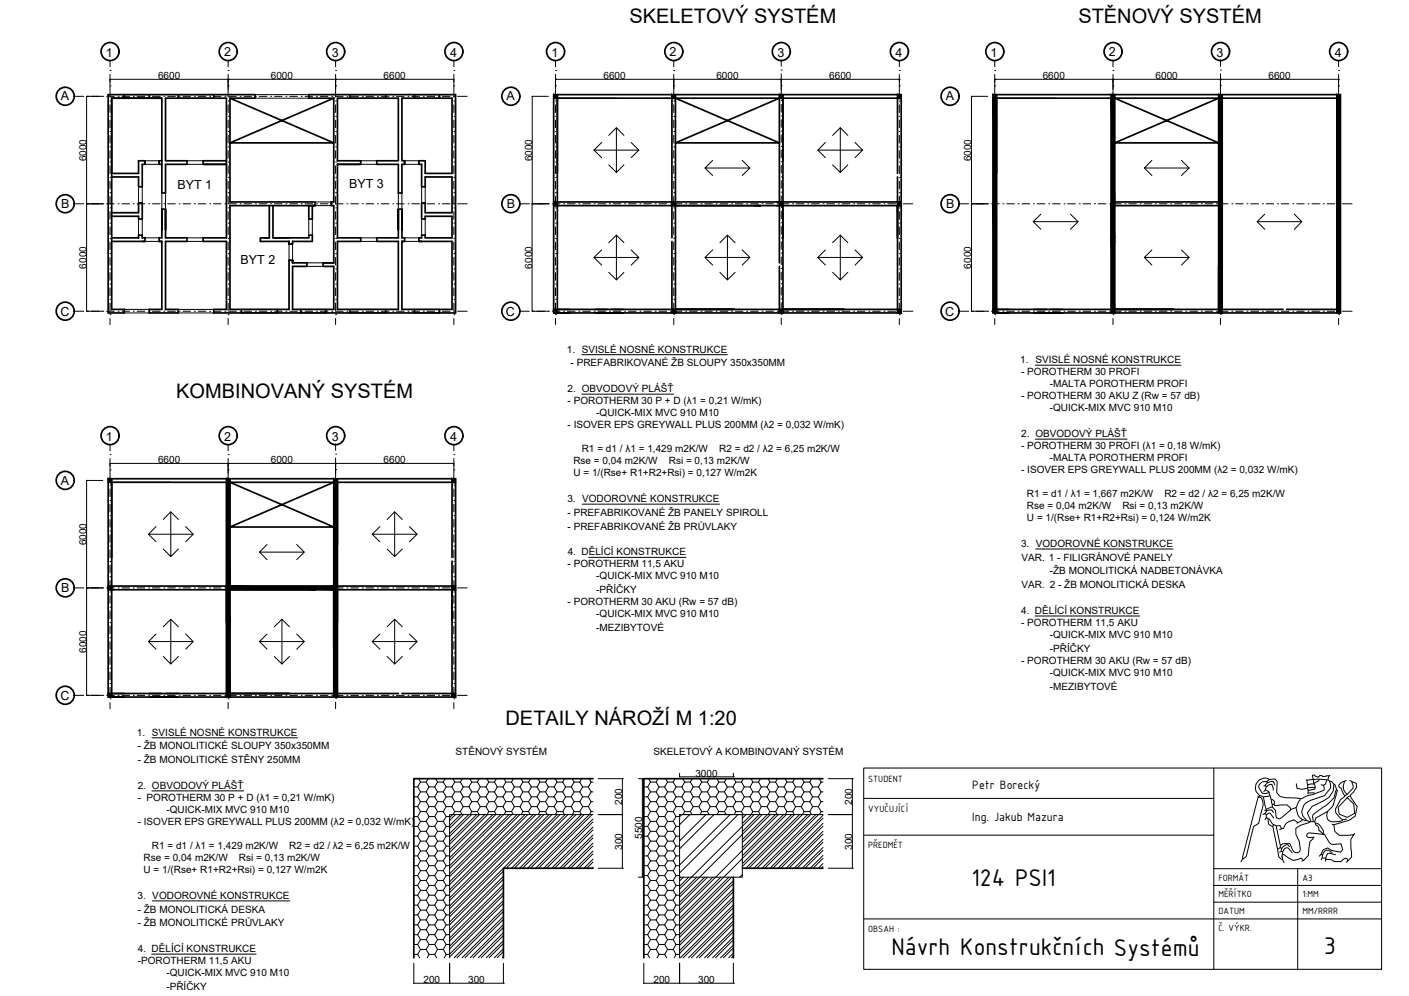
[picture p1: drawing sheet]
<svg xmlns="http://www.w3.org/2000/svg" width="420mm" height="297mm" viewBox="0 0 420 297" stroke-linecap="round" stroke-linejoin="round" font-family="sans-serif">
<defs><g id="words">
<g font-size="7.8">
<text x="289.7" y="264.1">124 PSI1</text>
<text x="265.9" y="284.7">Návrh Konstrukčních Systémů</text>
<text x="394.9" y="284.6">3</text>
</g>
<g font-size="6">
<text x="187.7" y="6.7">SKELETOVÝ SYSTÉM</text>
<text x="321.6" y="6.7">STĚNOVÝ SYSTÉM</text>
<text x="52.5" y="118.6">KOMBINOVANÝ SYSTÉM</text>
<text x="150.7" y="216.2">DETAILY NÁROŽÍ M 1:20</text>
</g>
<g font-size="3.9">
<text x="289.9" y="235.2">Petr Borecký</text>
<text x="289.9" y="245">Ing. Jakub Mazura</text>
</g>
<g font-size="3.7">
<text x="31.5" y="16.9">1</text>
<text x="66.8" y="16.8">2</text>
<text x="98.9" y="16.9">3</text>
<text x="134.2" y="16.9">4</text>
<text x="164.4" y="16.9">1</text>
<text x="199.7" y="16.8">2</text>
<text x="231.8" y="16.9">3</text>
<text x="267.1" y="16.9">4</text>
<text x="295.4" y="16.9">1</text>
<text x="330.7" y="16.8">2</text>
<text x="362.8" y="16.9">3</text>
<text x="398.1" y="16.9">4</text>
<text x="18.2" y="30">A</text>
<text x="151" y="30">A</text>
<text x="282" y="30">A</text>
<text x="52.9" y="56.3">BYT 1</text>
<text x="104.1" y="56">BYT 3</text>
<text x="18.2" y="62">B</text>
<text x="151.1" y="62">B</text>
<text x="282.1" y="62">B</text>
<text x="71.8" y="78.7">BYT 2</text>
<text x="18" y="94.1">C</text>
<text x="150.8" y="94.1">C</text>
<text x="281.8" y="94.1">C</text>
<text x="31.5" y="131.4">1</text>
<text x="66.8" y="131.4">2</text>
<text x="98.9" y="131.4">3</text>
<text x="134.2" y="131.4">4</text>
<text x="18.2" y="144.5">A</text>
<text x="18.2" y="176.6">B</text>
<text x="18" y="208.6">C</text>
</g>
<g font-size="3">
<text x="47.1" y="23.6">6600</text>
<text x="80.8" y="23.6">6000</text>
<text x="114.4" y="23.6">6600</text>
<text x="180" y="23.6">6600</text>
<text x="213.6" y="23.6">6000</text>
<text x="247.3" y="23.6">6600</text>
<text x="310.9" y="23.6">6600</text>
<text x="344.6" y="23.6">6000</text>
<text x="378.2" y="23.6">6600</text>
<text x="25.8" y="48.1" transform="rotate(-90 25.8 48.1)">6000</text>
<text x="158.7" y="48.1" transform="rotate(-90 158.7 48.1)">6000</text>
<text x="289.6" y="48.1" transform="rotate(-90 289.6 48.1)">6000</text>
<text x="25.8" y="80.1" transform="rotate(-90 25.8 80.1)">6000</text>
<text x="158.7" y="80.1" transform="rotate(-90 158.7 80.1)">6000</text>
<text x="289.6" y="80.1" transform="rotate(-90 289.6 80.1)">6000</text>
<text x="169" y="105.1">1. SVISLÉ NOSNÉ KONSTRUKCE</text>
<text x="170.2" y="109.2">- PREFABRIKOVANÉ ŽB SLOUPY 350x350MM</text>
<text x="304.2" y="108.3">1. SVISLÉ NOSNÉ KONSTRUKCE</text>
<text x="304.5" y="111.9">- POROTHERM 30 PROFI</text>
<text x="169.2" y="116.9">2. OBVODOVÝ PLÁŠŤ</text>
<text x="304.5" y="119.1">- POROTHERM 30 AKU Z (Rw = 57 dB)</text>
<text x="313.1" y="115.5">-MALTA POROTHERM PROFI</text>
<text x="169.2" y="120.5">- POROTHERM 30 P + D (λ1 = 0,21 W/mK)</text>
<text x="177.8" y="124.1">-QUICK-MIX MVC 910 M10</text>
<text x="313.1" y="122.7">-QUICK-MIX MVC 910 M10</text>
<text x="169.2" y="127.7">- ISOVER EPS GREYWALL PLUS 200MM (λ2 = 0,032 W/mK)</text>
<text x="304.5" y="130.3">2. OBVODOVÝ PLÁŠŤ</text>
<text x="173.5" y="134.9">R1 = d1 / λ1 = 1,429 m2K/W</text>
<text x="214.4" y="134.9">R2 = d2 / λ2 = 6,25 m2K/W</text>
<text x="304.5" y="133.9">- POROTHERM 30 PROFI (λ1 = 0,18 W/mK)</text>
<text x="313.1" y="137.5">-MALTA POROTHERM PROFI</text>
<text x="47.1" y="138.2">6600</text>
<text x="80.8" y="138.2">6000</text>
<text x="114.4" y="138.2">6600</text>
<text x="171" y="138.5">Rse = 0,04 m2K/W</text>
<text x="171" y="142.1">U = 1/(Rse+ R1+R2+Rsi) = 0,127 W/m2K</text>
<text x="199.4" y="138.5">Rsi = 0,13 m2K/W</text>
<text x="304.5" y="141.1">- ISOVER EPS GREYWALL PLUS 200MM (λ2 = 0,032 W/mK)</text>
<text x="169.2" y="149.7">3. VODOROVNÉ KONSTRUKCE</text>
<text x="306.2" y="148.3">R1 = d1 / λ1 = 1,667 m2K/W</text>
<text x="347.2" y="148.3">R2 = d2 / λ2 = 6,25 m2K/W</text>
<text x="169.2" y="153.8">- PREFABRIKOVANÉ ŽB PANELY SPIROLL</text>
<text x="306.2" y="151.9">Rse = 0,04 m2K/W</text>
<text x="306.2" y="155.5">U = 1/(Rse+ R1+R2+Rsi) = 0,124 W/m2K</text>
<text x="334.7" y="151.9">Rsi = 0,13 m2K/W</text>
<text x="169.2" y="157.9">- PREFABRIKOVANÉ ŽB PRŮVLAKY</text>
<text x="25.8" y="162.6" transform="rotate(-90 25.8 162.6)">6000</text>
<text x="169.3" y="165.6">4. DĚLÍCÍ KONSTRUKCE</text>
<text x="304.5" y="163.1">3. VODOROVNÉ KONSTRUKCE</text>
<text x="304.6" y="167.2">VAR. 1 - FILIGRÁNOVÉ PANELY</text>
<text x="169.2" y="169.2">- POROTHERM 11,5 AKU</text>
<text x="177.8" y="172.8">-QUICK-MIX MVC 910 M10</text>
<text x="313.1" y="171.3">-ŽB MONOLITICKÁ NADBETONÁVKA</text>
<text x="177.8" y="176.9">-PŘÍČKY</text>
<text x="304.6" y="175.4">VAR. 2 - ŽB MONOLITICKÁ DESKA</text>
<text x="169.2" y="180.5">- POROTHERM 30 AKU (Rw = 57 dB)</text>
<text x="177.8" y="184.1">-QUICK-MIX MVC 910 M10</text>
<text x="304.5" y="183.1">4. DĚLÍCÍ KONSTRUKCE</text>
<text x="177.8" y="188.2">-MEZIBYTOVÉ</text>
<text x="304.5" y="186.7">- POROTHERM 11,5 AKU</text>
<text x="313.1" y="190.3">-QUICK-MIX MVC 910 M10</text>
<text x="25.8" y="194.6" transform="rotate(-90 25.8 194.6)">6000</text>
<text x="304.5" y="198">- POROTHERM 30 AKU (Rw = 57 dB)</text>
<text x="313.1" y="194.4">-PŘÍČKY</text>
<text x="313.1" y="201.6">-QUICK-MIX MVC 910 M10</text>
<text x="313.1" y="205.7">-MEZIBYTOVÉ</text>
<text x="40.9" y="219.4">1. SVISLÉ NOSNÉ KONSTRUKCE</text>
<text x="41.1" y="223.5">- ŽB MONOLITICKÉ SLOUPY 350x350MM</text>
<text x="41.1" y="227.6">- ŽB MONOLITICKÉ STĚNY 250MM</text>
<text x="135.8" y="225.3">STĚNOVÝ SYSTÉM</text>
<text x="194.9" y="225.3">SKELETOVÝ A KOMBINOVANÝ SYSTÉM</text>
<text x="207.3" y="231.6">3000</text>
<text x="41.1" y="235.2">2. OBVODOVÝ PLÁŠŤ</text>
<text x="41.1" y="238.8">- POROTHERM 30 P + D (λ1 = 0,21 W/mK)</text>
<text x="49.6" y="242.4">-QUICK-MIX MVC 910 M10</text>
<text x="185.5" y="240.1" transform="rotate(-90 185.5 240.1)">200</text>
<text x="254.1" y="240.1" transform="rotate(-90 254.1 240.1)">200</text>
<text x="41.1" y="246">- ISOVER EPS GREYWALL PLUS 200MM (λ2 = 0,032 W/mK)</text>
<text x="191.5" y="250.2" transform="rotate(-90 191.5 250.2)">5500</text>
<text x="42.8" y="256.8">Rse = 0,04 m2K/W</text>
<text x="45.3" y="253.2">R1 = d1 / λ1 = 1,429 m2K/W</text>
<text x="71.2" y="256.8">Rsi = 0,13 m2K/W</text>
<text x="86.3" y="253.2">R2 = d2 / λ2 = 6,25 m2K/W</text>
<text x="185.5" y="253.4" transform="rotate(-90 185.5 253.4)">300</text>
<text x="254.1" y="253.4" transform="rotate(-90 254.1 253.4)">300</text>
<text x="42.8" y="260.4">U = 1/(Rse+ R1+R2+Rsi) = 0,127 W/m2K</text>
<text x="41" y="268">3. VODOROVNÉ KONSTRUKCE</text>
<text x="41.1" y="272.1">- ŽB MONOLITICKÁ DESKA</text>
<text x="41.1" y="276.3">- ŽB MONOLITICKÉ PRŮVLAKY</text>
<text x="41.1" y="287.5">-POROTHERM 11,5 AKU</text>
<text x="41.1" y="283.9">4. DĚLÍCÍ KONSTRUKCE</text>
<text x="49.6" y="291.1">-QUICK-MIX MVC 910 M10</text>
<text x="126.3" y="293.2">200</text>
<text x="139.6" y="293.2">300</text>
<text x="194.9" y="293.2">200</text>
<text x="208.2" y="293.2">300</text>
<text x="49.6" y="295.2">-PŘÍČKY</text>
</g>
<g font-size="2.9">
<text x="258.9" y="233.2">STUDENT</text>
<text x="258.9" y="242">VYUČUJÍCÍ</text>
<text x="258.9" y="253">PŘEDMĚT</text>
<text x="363.3" y="262.7">FORMÁT</text>
<text x="388.4" y="262.7">A3</text>
<text x="363.3" y="267.7">MĚŘÍTKO</text>
<text x="388.4" y="267.7">1:MM</text>
<text x="363.3" y="272.7">DATUM</text>
<text x="388.4" y="272.7">MM/RRRR</text>
<text x="258.9" y="278">OBSAH :</text>
<text x="363.3" y="277.7">Č. VÝKR.</text>
</g>
</g></defs>
<g fill="none" stroke="#000" stroke-width=".3">
<path d="M32.8 18.1v1.8M68 18.1v1.8M100.1 18.1v1.8M135.3 18.1v1.8M165.7 18.1v1.8M200.9 18.1v1.8M233 17.8v2M268.2 18.1v1.8M296.6 18.1v1.8M331.9 18.1v1.8M363.9 17.8v2M399.2 18.1v1.8"/>
<path d="M22.1 28.7h2.9M26.1 28.7h.1M27.3 28.7h2.2M30.6 28.7h.1M31.8 28.7h2.3M32.8 21h.1M32.8 25.6h.1M32.8 30.1h.1M32.8 34.7h.1M32.8 39.2h.1M32.8 22.2v2.3M32.8 26.7v2.3"/>
<path d="M32.8 31.3v2.3M32.8 35.8v2.3M35.2 28.7h.1M36.4 28.7h2.3M39.8 28.7h.1M40.9 28.7h2.3M44.3 28.7h.1M45.5 28.7h2.3M48.9 28.7h.1M50 28.7h2.3M53.4 28.7h.1M54.6 28.7h2.2"/>
<path d="M58 28.7h.1M59.1 28.7h2.3M62.5 28.7h.1M63.7 28.7h2.2M67.1 28.7h.1M68 39.2h.1M68 34.7h.1M68 30.1h.1M68 25.6h.1M68 21h.1M68 22.2v2.3M68 26.7v2.3"/>
<path d="M68 31.3v2.3M68 35.8v2.3M68.2 28.7h2.3M71.6 28.7h.1M72.8 28.7h2.2M76.2 28.7h.1M77.3 28.7h2.3M80.7 28.7h.1M81.9 28.7h2.2M85.3 28.7h.1M86.4 28.7h2.3M89.8 28.7h.1"/>
<path d="M91 28.7h2.2M94.4 28.7h.1M95.5 28.7h2.3M98.9 28.7h.1M100.1 39.2h.1M100.1 34.7h.1M100.1 30.1h.1M100.1 25.6h.1M100.1 21h.1M100.1 28.7h2.2M100.1 22.2v2.3M100.1 26.7v2.3"/>
<path d="M100.1 31.3v2.3M100.1 35.8v2.3M103.5 28.7h.1M104.6 28.7h2.3M108 28.7h.1M109.1 28.7h2.3M112.6 28.7h.1M113.7 28.7h2.3M117.1 28.7h.1M118.2 28.7h2.3M121.7 28.7h.1M122.8 28.7h2.3"/>
<path d="M126.2 28.7h.1M127.3 28.7h2.3M130.8 28.7h.1M131.9 28.7h2.3M135.3 28.7h.1M135.3 39.2h.1M135.3 34.7h.1M135.3 30.1h.1M135.3 25.6h.1M135.3 21h.1M135.3 22.2v2.3M135.3 26.7v2.3"/>
<path d="M135.3 31.3v2.3M135.3 35.8v2.3M136.4 28.7h2.9M165.7 21h.1M165.7 25.6h.1M165.7 30.1h.1M165.7 34.7h.1M165.7 39.2h.1M165.7 22.2v2.3M165.7 26.7v2.3M165.7 31.3v2.3M165.7 35.8v2.3"/>
<path d="M200.9 39.2h.1M200.9 34.7h.1M200.9 30.1h.1M200.9 25.6h.1M200.9 21h.1M200.9 22.2v2.3M200.9 26.7v2.3M200.9 31.3v2.3M200.9 35.8v2.3M233 39.1h.1M233 34.6h.1M233 30h.1"/>
<path d="M233 25.5h.1M233 20.9h.1M233 22v2.3M233 26.6v2.3M233 31.1v2.3M233 35.7v2.3M268.2 39.2h.1M268.2 34.7h.1M268.2 30.1h.1M268.2 25.6h.1M268.2 21h.1M268.2 22.2v2.3"/>
<path d="M268.2 26.7v2.3M268.2 31.3v2.3M268.2 35.8v2.3M296.6 21h.1M296.6 25.6h.1M296.6 30.1h.1M296.6 34.7h.1M296.6 39.2h.1M296.6 22.2v2.3M296.6 26.7v2.3M296.6 31.3v2.3M296.6 35.8v2.3"/>
<path d="M331.9 39.2h.1M331.9 34.7h.1M331.9 30.1h.1M331.9 25.6h.1M331.9 21h.1M331.9 22.2v2.3M331.9 26.7v2.3M331.9 31.3v2.3M331.9 35.8v2.3M363.9 39.1h.1M363.9 34.6h.1M363.9 30h.1"/>
<path d="M363.9 25.5h.1M363.9 20.9h.1M363.9 22v2.3M363.9 26.6v2.3M363.9 31.1v2.3M363.9 35.7v2.3M399.2 39.2h.1M399.2 34.7h.1M399.2 30.1h.1M399.2 25.6h.1M399.2 21h.1M399.2 22.2v2.3"/>
<path d="M399.2 26.7v2.3M399.2 31.3v2.3M399.2 35.8v2.3M32.8 43.8h.1M32.8 48.3h.1M32.8 52.9h.1M32.8 57.4h.1M32.8 40.4v2.3M32.8 44.9v2.3M32.8 49.5v2.3M32.8 54v2.3M32.8 58.6v2.3"/>
<path d="M68 57.4h.1M68 52.9h.1M68 48.3h.1M68 43.8h.1M68 40.4v2.3M68 44.9v2.3M68 49.5v2.3M68 54v2.3M68 58.6v2.3M100.1 57.4h.1M100.1 52.9h.1M100.1 48.3h.1"/>
<path d="M100.1 43.8h.1M100.1 40.4v2.3M100.1 44.9v2.3M100.1 49.5v2.3M100.1 54v2.3M100.1 58.6v2.3M135.3 57.4h.1M135.3 52.9h.1M135.3 48.3h.1M135.3 43.8h.1M135.3 40.4v2.3M135.3 44.9v2.3"/>
<path d="M135.3 49.5v2.3M135.3 54v2.3M135.3 58.6v2.3M165.7 43.8h.1M165.7 48.3h.1M165.7 52.9h.1M165.7 57.4h.1M165.7 40.4v2.3M165.7 44.9v2.3M165.7 49.5v2.3M165.7 54v2.3M165.7 58.6v2.3"/>
<path d="M200.9 57.4h.1M200.9 52.9h.1M200.9 48.3h.1M200.9 43.8h.1M200.9 40.4v2.3M200.9 44.9v2.3M200.9 49.5v2.3M200.9 54v2.3M200.9 58.6v2.3M233 57.3h.1M233 52.8h.1M233 48.2h.1"/>
<path d="M233 43.7h.1M233 40.2v2.3M233 44.8v2.3M233 49.3v2.3M233 53.9v2.3M233 58.4v2.3M268.2 57.4h.1M268.2 52.9h.1M268.2 48.3h.1M268.2 43.8h.1M268.2 40.4v2.3M268.2 44.9v2.3"/>
<path d="M268.2 49.5v2.3M268.2 54v2.3M268.2 58.6v2.3M296.6 43.8h.1M296.6 48.3h.1M296.6 52.9h.1M296.6 57.4h.1M296.6 40.4v2.3M296.6 44.9v2.3M296.6 49.5v2.3M296.6 54v2.3M296.6 58.6v2.3"/>
<path d="M331.9 57.4h.1M331.9 52.9h.1M331.9 48.3h.1M331.9 43.8h.1M331.9 40.4v2.3M331.9 44.9v2.3M331.9 49.5v2.3M331.9 54v2.3M331.9 58.6v2.3M363.9 57.3h.1M363.9 52.8h.1M363.9 48.2h.1"/>
<path d="M363.9 43.7h.1M363.9 40.2v2.3M363.9 44.8v2.3M363.9 49.3v2.3M363.9 53.9v2.3M363.9 58.4v2.3M399.2 57.4h.1M399.2 52.9h.1M399.2 48.3h.1M399.2 43.8h.1M399.2 40.4v2.3M399.2 44.9v2.3"/>
<path d="M399.2 49.5v2.3M399.2 54v2.3M399.2 58.6v2.3M22.1 60.8h2.9M26.1 60.8h.1M27.3 60.8h2.2M30.6 60.8h.1M31.8 60.8h2.3M32.8 62h.1M32.8 66.5h.1M32.8 71.1h.1M32.8 75.6h.1"/>
<path d="M32.8 63.1v2.3M32.8 67.7v2.3M32.8 72.2v2.3M32.8 76.8v2.3M35.2 60.8h.1M36.4 60.8h2.3M39.8 60.8h.1M40.9 60.8h2.3M44.3 60.8h.1M45.5 60.8h2.3M48.9 60.8h.1M50 60.8h2.3"/>
<path d="M53.4 60.8h.1M54.6 60.8h2.2M58 60.8h.1M59.1 60.8h2.3M62.5 60.8h.1M63.7 60.8h2.2M67.1 60.8h.1M68 75.6h.1M68 71.1h.1M68 66.5h.1M68 62h.1M68 63.1v2.3"/>
<path d="M68 67.7v2.3M68 72.2v2.3M68 76.8v2.3M68.2 60.8h2.3M71.6 60.8h.1M72.8 60.8h2.2M76.2 60.8h.1M77.3 60.8h2.3M80.7 60.8h.1M81.9 60.8h2.2M85.3 60.8h.1M86.4 60.8h2.3"/>
<path d="M89.8 60.8h.1M91 60.8h2.2M94.4 60.8h.1M95.5 60.8h2.3M98.9 60.8h.1M100.1 75.6h.1M100.1 71.1h.1M100.1 66.5h.1M100.1 62h.1M100.1 63.1v2.3M100.1 67.7v2.3M100.1 72.2v2.3"/>
<path d="M100.1 76.8v2.3M100.1 60.8h2.2M103.5 60.8h.1M104.6 60.8h2.3M108 60.8h.1M109.1 60.8h2.3M112.6 60.8h.1M113.7 60.8h2.3M117.1 60.8h.1M118.2 60.8h2.3M121.7 60.8h.1M122.8 60.8h2.3"/>
<path d="M126.2 60.8h.1M127.3 60.8h2.3M130.8 60.8h.1M131.9 60.8h2.3M135.3 60.8h.1M135.3 75.6h.1M135.3 71.1h.1M135.3 66.5h.1M135.3 62h.1M135.3 63.1v2.3M135.3 67.7v2.3M135.3 72.2v2.3"/>
<path d="M135.3 76.8v2.3M136.4 60.8h2.9M155 60.8h2.9M159 60.8h.1M160.1 60.8h2.3M163.5 60.8h.1M164.7 60.8h2.3M165.7 62h.1M165.7 66.5h.1M165.7 71.1h.1M165.7 75.6h.1M165.7 63.1v2.3"/>
<path d="M165.7 67.7v2.3M165.7 72.2v2.3M165.7 76.8v2.3M168.1 60.8h.1M169.2 60.8h2.3M172.6 60.8h.1M173.8 60.8h2.3M177.2 60.8h.1M178.3 60.8h2.3M181.7 60.8h.1M182.9 60.8h2.2M186.3 60.8h.1"/>
<path d="M187.4 60.8h2.3M190.8 60.8h.1M192 60.8h2.2M195.4 60.8h.1M196.5 60.8h2.3M199.9 60.8h.1M200.9 75.6h.1M200.9 71.1h.1M200.9 66.5h.1M200.9 62h.1M200.9 63.1v2.3M200.9 67.7v2.3"/>
<path d="M200.9 72.2v2.3M200.9 76.8v2.3M201.1 60.8h2.2M204.5 60.8h.1M205.6 60.8h2.3M209 60.8h.1M210.2 60.8h2.2M213.6 60.8h.1M214.7 60.8h2.3M218.1 60.8h.1M219.3 60.8h2.2M222.7 60.8h.1"/>
<path d="M223.8 60.8h2.3M227.2 60.8h.1M228.4 60.8h2.2M231.8 60.8h.1M232.9 60.8h2.3M233 75.5h.1M233 70.9h.1M233 66.4h.1M233 61.9h.1M233 63v2.3M233 67.5v2.3M233 72.1v2.3"/>
<path d="M233 76.7v2.2M236.3 60.8h.1M237.4 60.8h2.3M240.9 60.8h.1M242 60.8h2.3M245.4 60.8h.1M246.5 60.8h2.3M250 60.8h.1M251.1 60.8h2.3M254.6 60.8h.1M255.7 60.8h2.2M259.1 60.8h.1"/>
<path d="M260.2 60.8h2.3M263.6 60.8h.1M264.8 60.8h2.2M268.2 75.6h.1M268.2 71.1h.1M268.2 66.5h.1M268.2 62h.1M268.2 60.8h.1M268.2 63.1v2.3M268.2 67.7v2.3M268.2 72.2v2.3M268.2 76.8v2.3"/>
<path d="M269.3 60.8h2.9M286 60.8h2.8M290 60.8h.1M291.1 60.8h2.3M294.5 60.8h.1M295.7 60.8h2.2M296.6 62h.1M296.6 66.5h.1M296.6 71.1h.1M296.6 75.6h.1M296.6 63.1v2.3M296.6 67.7v2.3"/>
<path d="M296.6 72.2v2.3M296.6 76.8v2.3M299.1 60.8h.1M300.2 60.8h2.3M303.6 60.8h.1M304.8 60.8h2.2M308.2 60.8h.1M309.3 60.8h2.3M312.7 60.8h.1M313.9 60.8h2.2M317.3 60.8h.1M318.4 60.8h2.3"/>
<path d="M321.8 60.8h.1M323 60.8h2.2M326.3 60.8h.1M327.5 60.8h2.3M330.9 60.8h.1M331.9 75.6h.1M331.9 71.1h.1M331.9 66.5h.1M331.9 62h.1M331.9 63.1v2.3M331.9 67.7v2.3M331.9 72.2v2.3"/>
<path d="M331.9 76.8v2.3M332.1 60.8h2.2M335.4 60.8h.1M336.6 60.8h2.3M340 60.8h.1M341.2 60.8h2.3M344.6 60.8h.1M345.7 60.8h2.3M349.1 60.8h.1M350.3 60.8h2.2M353.7 60.8h.1M354.8 60.8h2.3"/>
<path d="M358.2 60.8h.1M359.4 60.8h2.2M362.8 60.8h.1M363.9 60.8h2.3M363.9 75.5h.1M363.9 70.9h.1M363.9 66.4h.1M363.9 61.9h.1M363.9 63v2.3M363.9 67.5v2.3M363.9 72.1v2.3M363.9 76.7v2.2"/>
<path d="M367.3 60.8h.1M368.5 60.8h2.2M371.9 60.8h.1M373 60.8h2.3M376.4 60.8h.1M377.6 60.8h2.2M381 60.8h.1M382.1 60.8h2.3M385.5 60.8h.1M386.7 60.8h2.2M390.1 60.8h.1M391.2 60.8h2.3"/>
<path d="M394.6 60.8h.1M395.8 60.8h2.2M399.2 75.6h.1M399.2 71.1h.1M399.2 66.5h.1M399.2 62h.1M399.2 60.8h.1M399.2 63.1v2.3M399.2 67.7v2.3M399.2 72.2v2.3M399.2 76.8v2.3M400.3 60.8h2.9"/>
<path d="M22.1 92.8h2.9M26.1 92.8h.1M27.3 92.8h2.2M30.6 92.8h.1M31.8 92.8h2.3M32.8 80.2h.1M32.8 84.7h.1M32.8 89.3h.1M32.8 93.8h.1M32.8 81.3v2.3M32.8 85.9v2.3M32.8 90.4v2.3"/>
<path d="M32.8 95v1.8M35.2 92.8h.1M36.4 92.8h2.3M39.8 92.8h.1M40.9 92.8h2.3M44.3 92.8h.1M45.5 92.8h2.3M48.9 92.8h.1M50 92.8h2.3M53.4 92.8h.1M54.6 92.8h2.2M58 92.8h.1"/>
<path d="M59.1 92.8h2.3M62.5 92.8h.1M63.7 92.8h2.2M67.1 92.8h.1M68 93.8h.1M68 89.3h.1M68 84.7h.1M68 80.2h.1M68 81.3v2.3M68 85.9v2.3M68 90.4v2.3M68 95v1.8"/>
<path d="M68.2 92.8h2.3M71.6 92.8h.1M72.8 92.8h2.2M76.2 92.8h.1M77.3 92.8h2.3M80.7 92.8h.1M81.9 92.8h2.2M85.3 92.8h.1M86.4 92.8h2.3M89.8 92.8h.1M91 92.8h2.2M94.4 92.8h.1"/>
<path d="M95.5 92.8h2.3M98.9 92.8h.1M100.1 93.8h.1M100.1 89.3h.1M100.1 84.7h.1M100.1 80.2h.1M100.1 92.8h2.2M100.1 81.3v2.3M100.1 85.9v2.3M100.1 90.4v2.3M100.1 95v1.8M103.5 92.8h.1"/>
<path d="M104.6 92.8h2.3M108 92.8h.1M109.1 92.8h2.3M112.6 92.8h.1M113.7 92.8h2.3M117.1 92.8h.1M118.2 92.8h2.3M121.7 92.8h.1M122.8 92.8h2.3M126.2 92.8h.1M127.3 92.8h2.3M130.8 92.8h.1"/>
<path d="M131.9 92.8h2.3M135.3 92.8h.1M135.3 93.8h.1M135.3 89.3h.1M135.3 84.7h.1M135.3 80.2h.1M135.3 81.3v2.3M135.3 85.9v2.3M135.3 90.4v2.3M135.3 95v1.8M136.4 92.8h2.9M155 92.8h2.9"/>
<path d="M159 92.8h.1M160.1 92.8h2.3M163.5 92.8h.1M164.7 92.8h2.3M165.7 80.2h.1M165.7 84.7h.1M165.7 89.3h.1M165.7 93.8h.1M165.7 81.3v2.3M165.7 85.9v2.3M165.7 90.4v2.3M165.7 95v1.8"/>
<path d="M168.1 92.8h.1M169.2 92.8h2.3M172.6 92.8h.1M173.8 92.8h2.3M177.2 92.8h.1M178.3 92.8h2.3M181.7 92.8h.1M182.9 92.8h2.2M186.3 92.8h.1M187.4 92.8h2.3M190.8 92.8h.1M192 92.8h2.2"/>
<path d="M195.4 92.8h.1M196.5 92.8h2.3M199.9 92.8h.1M200.9 93.8h.1M200.9 89.3h.1M200.9 84.7h.1M200.9 80.2h.1M200.9 81.3v2.3M200.9 85.9v2.3M200.9 90.4v2.3M200.9 95v1.8M201.1 92.8h2.2"/>
<path d="M204.5 92.8h.1M205.6 92.8h2.3M209 92.8h.1M210.2 92.8h2.2M213.6 92.8h.1M214.7 92.8h2.3M218.1 92.8h.1M219.3 92.8h2.2M222.7 92.8h.1M223.8 92.8h2.3M227.2 92.8h.1M228.4 92.8h2.2"/>
<path d="M231.8 92.8h.1M232.9 92.8h2.3M233 93.7h.1M233 89.1h.1M233 84.6h.1M233 80h.1M233 81.2v2.3M233 85.8v2.2M233 90.3v2.3M233 94.9v1.9M236.3 92.8h.1M237.4 92.8h2.3"/>
<path d="M240.9 92.8h.1M242 92.8h2.3M245.4 92.8h.1M246.5 92.8h2.3M250 92.8h.1M251.1 92.8h2.3M254.6 92.8h.1M255.7 92.8h2.2M259.1 92.8h.1M260.2 92.8h2.3M263.6 92.8h.1M264.8 92.8h2.2"/>
<path d="M268.2 92.8h.1M268.2 93.8h.1M268.2 89.3h.1M268.2 84.7h.1M268.2 80.2h.1M268.2 81.3v2.3M268.2 85.9v2.3M268.2 90.4v2.3M268.2 95v1.8M269.3 92.8h2.9M286 92.8h2.8M290 92.8h.1"/>
<path d="M291.1 92.8h2.3M294.5 92.8h.1M295.7 92.8h2.2M296.6 80.2h.1M296.6 84.7h.1M296.6 89.3h.1M296.6 93.8h.1M296.6 81.3v2.3M296.6 85.9v2.3M296.6 90.4v2.3M296.6 95v1.8M299.1 92.8h.1"/>
<path d="M300.2 92.8h2.3M303.6 92.8h.1M304.8 92.8h2.2M308.2 92.8h.1M309.3 92.8h2.3M312.7 92.8h.1M313.9 92.8h2.2M317.3 92.8h.1M318.4 92.8h2.3M321.8 92.8h.1M323 92.8h2.2M326.3 92.8h.1"/>
<path d="M327.5 92.8h2.3M330.9 92.8h.1M331.9 93.8h.1M331.9 89.3h.1M331.9 84.7h.1M331.9 80.2h.1M331.9 81.3v2.3M331.9 85.9v2.3M331.9 90.4v2.3M331.9 95v1.8M332.1 92.8h2.2M335.4 92.8h.1"/>
<path d="M336.6 92.8h2.3M340 92.8h.1M341.2 92.8h2.3M344.6 92.8h.1M345.7 92.8h2.3M349.1 92.8h.1M350.3 92.8h2.2M353.7 92.8h.1M354.8 92.8h2.3M358.2 92.8h.1M359.4 92.8h2.2M362.8 92.8h.1"/>
<path d="M363.9 92.8h2.3M363.9 93.7h.1M363.9 89.1h.1M363.9 84.6h.1M363.9 80h.1M363.9 81.2v2.3M363.9 85.8v2.2M363.9 90.3v2.3M363.9 94.9v1.9M367.3 92.8h.1M368.5 92.8h2.2M371.9 92.8h.1"/>
<path d="M373 92.8h2.3M376.4 92.8h.1M377.6 92.8h2.2M381 92.8h.1M382.1 92.8h2.3M385.5 92.8h.1M386.7 92.8h2.2M390.1 92.8h.1M391.2 92.8h2.3M394.6 92.8h.1M395.8 92.8h2.2M399.2 92.8h.1"/>
<path d="M399.2 93.8h.1M399.2 89.3h.1M399.2 84.7h.1M399.2 80.2h.1M399.2 81.3v2.3M399.2 85.9v2.3M399.2 90.4v2.3M399.2 95v1.8M400.3 92.8h2.9M32.8 135.6h.1M32.8 132.6v1.9M32.8 136.7v2.3"/>
<path d="M68 135.6h.1M68 132.6v1.9M68 136.7v2.3M100.1 135.5h.1M100.1 132.4v1.9M100.1 136.6v2.3M135.3 135.6h.1M135.3 132.6v1.9M135.3 136.7v2.3M32.8 140.2h.1M32.8 144.7h.1M32.8 149.3h.1"/>
<path d="M32.8 153.8h.1M32.8 158.4h.1M32.8 141.3v2.2M32.8 145.8v2.3M32.8 150.4v2.2M32.8 154.9v2.3M32.8 159.5v2.2M68 158.4h.1M68 153.8h.1M68 149.3h.1M68 144.7h.1M68 140.2h.1"/>
<path d="M68 141.3v2.2M68 145.8v2.3M68 150.4v2.2M68 154.9v2.3M68 159.5v2.2M100.1 158.2h.1M100.1 153.7h.1M100.1 149.1h.1M100.1 144.6h.1M100.1 140h.1M100.1 141.2v2.2M100.1 145.7v2.3"/>
<path d="M100.1 150.3v2.2M100.1 154.8v2.3M100.1 159.3v2.3M135.3 158.4h.1M135.3 153.8h.1M135.3 149.3h.1M135.3 144.7h.1M135.3 140.2h.1M135.3 141.3v2.2M135.3 145.8v2.3M135.3 150.4v2.2M135.3 154.9v2.3"/>
<path d="M135.3 159.5v2.2M22.1 175.3h2.9M26.1 175.3h.1M27.3 175.3h2.2M30.6 175.3h.1M31.8 175.3h2.3M32.8 162.9h.1M32.8 167.5h.1M32.8 172h.1M32.8 176.6h.1M32.8 164v2.3M32.8 168.6v2.2"/>
<path d="M32.8 173.1v2.3M32.8 177.7v2.2M35.2 175.3h.1M36.4 175.3h2.3M39.8 175.3h.1M40.9 175.3h2.3M44.3 175.3h.1M45.5 175.3h2.3M48.9 175.3h.1M50 175.3h2.3M53.4 175.3h.1M54.6 175.3h2.2"/>
<path d="M58 175.3h.1M59.1 175.3h2.3M62.5 175.3h.1M63.7 175.3h2.2M67.1 175.3h.1M68 176.6h.1M68 172h.1M68 167.5h.1M68 162.9h.1M68 164v2.3M68 168.6v2.2M68 173.1v2.3"/>
<path d="M68 177.7v2.2M68.2 175.3h2.3M71.6 175.3h.1M72.8 175.3h2.2M76.2 175.3h.1M77.3 175.3h2.3M80.7 175.3h.1M81.9 175.3h2.2M85.3 175.3h.1M86.4 175.3h2.3M89.8 175.3h.1M91 175.3h2.2"/>
<path d="M94.4 175.3h.1M95.5 175.3h2.3M98.9 175.3h.1M100.1 176.4h.1M100.1 171.9h.1M100.1 167.3h.1M100.1 162.8h.1M100.1 163.9v2.3M100.1 168.4v2.3M100.1 173v2.3M100.1 177.5v2.3M100.1 175.3h2.2"/>
<path d="M103.5 175.3h.1M104.6 175.3h2.3M108 175.3h.1M109.1 175.3h2.3M112.6 175.3h.1M113.7 175.3h2.3M117.1 175.3h.1M118.2 175.3h2.3M121.7 175.3h.1M122.8 175.3h2.3M126.2 175.3h.1M127.3 175.3h2.3"/>
<path d="M130.8 175.3h.1M131.9 175.3h2.3M135.3 175.3h.1M135.3 176.6h.1M135.3 172h.1M135.3 167.5h.1M135.3 162.9h.1M135.3 164v2.3M135.3 168.6v2.2M135.3 173.1v2.3M135.3 177.7v2.2M136.4 175.3h2.9"/>
<path d="M32.8 181.1h.1M32.8 185.7h.1M32.8 190.2h.1M32.8 194.7h.1M32.8 199.3h.1M32.8 182.2v2.3M32.8 186.8v2.2M32.8 191.3v2.3M32.8 195.9v2.2M68 199.3h.1M68 194.7h.1M68 190.2h.1"/>
<path d="M68 185.7h.1M68 181.1h.1M68 182.2v2.3M68 186.8v2.2M68 191.3v2.3M68 195.9v2.2M100.1 199.2h.1M100.1 194.6h.1M100.1 190.1h.1M100.1 185.5h.1M100.1 181h.1M100.1 182.1v2.3"/>
<path d="M100.1 186.6v2.3M100.1 191.2v2.2M100.1 195.7v2.3M135.3 199.3h.1M135.3 194.7h.1M135.3 190.2h.1M135.3 185.7h.1M135.3 181.1h.1M135.3 182.2v2.3M135.3 186.8v2.2M135.3 191.3v2.3M135.3 195.9v2.2"/>
<path d="M22.1 207.4h2.9M26.1 207.4h.1M27.3 207.4h2.2M30.6 207.4h.1M31.8 207.4h2.3M32.8 203.8h.1M32.8 208.4h.1M32.8 200.4v2.3M32.8 205v2.2M32.8 209.5v1.9M35.2 207.4h.1M36.4 207.4h2.3"/>
<path d="M39.8 207.4h.1M40.9 207.4h2.3M44.3 207.4h.1M45.5 207.4h2.3M48.9 207.4h.1M50 207.4h2.3M53.4 207.4h.1M54.6 207.4h2.2M58 207.4h.1M59.1 207.4h2.3M62.5 207.4h.1M63.7 207.4h2.2"/>
<path d="M67.1 207.4h.1M68 208.4h.1M68 203.8h.1M68 200.4v2.3M68 205v2.2M68 209.5v1.9M68.2 207.4h2.3M71.6 207.4h.1M72.8 207.4h2.2M76.2 207.4h.1M77.3 207.4h2.3M80.7 207.4h.1"/>
<path d="M81.9 207.4h2.2M85.3 207.4h.1M86.4 207.4h2.3M89.8 207.4h.1M91 207.4h2.2M94.4 207.4h.1M95.5 207.4h2.3M98.9 207.4h.1M100.1 208.3h.1M100.1 203.7h.1M100.1 200.3v2.3M100.1 204.8v2.3"/>
<path d="M100.1 209.4v2M100.1 207.4h2.2M103.5 207.4h.1M104.6 207.4h2.3M108 207.4h.1M109.1 207.4h2.3M112.6 207.4h.1M113.7 207.4h2.3M117.1 207.4h.1M118.2 207.4h2.3M121.7 207.4h.1M122.8 207.4h2.3"/>
<path d="M126.2 207.4h.1M127.3 207.4h2.3M130.8 207.4h.1M131.9 207.4h2.3M135.3 207.4h.1M135.3 208.4h.1M135.3 203.8h.1M135.3 200.4v2.3M135.3 205v2.2M135.3 209.5v1.9M136.4 207.4h2.9"/>
</g>
<g fill="none" stroke="#000" stroke-width=".51">
<path d="M33.3 29.3h15v18.6h-.8v1.1h.8M33.3 29.3v22.4h8v-3.8h1.9v1.1h-.8v6.7h-1.1v-2.9h-8M33.3 29.3v63h3.7v1h-4.7v-65.1h43.7v1.1h-7.4M33.3 29.3h15M37 28.2v1.1M44.5 28.2v1.1M53.1 28.2v1.1M63.8 28.2v1.1M68.6 29.3l30.9 13.3h-30.9l30.9-13.3M68.6 29.3v30.9h25.3v1.1h-25.3v31h17.6v-14.7h1v.8v-.8M99.5 29.3h-7.4v-1.1h43.7v65.1h-72v-1h3.7v-20.3h-6.9v-1.1h6.9v-41.6h-18.1v18.6h6.4v1.1h-6.4v8.6h-1.1v-9.7M99.5 29.3v30.9h-.8v1.1h.8v17.1"/>
<path d="M104.4 28.2v1.1M115 28.2v1.1M123.6 28.2v1.1M131.1 28.2v1.1M165.1 28.2h103.6v65.1h-103.6zM165.1 29.3h103.6M166.2 28.2v65.1M200.4 28.2v42.7M201.4 28.2v65.1M201.4 29.3l31 13.3h-31l31-13.3M232.4 28.2v50.2M233.5 28.2v65.1"/>
<path d="M267.6 28.2v23.5M296.1 28.2h103.6v65.1h-103.6zM296.1 29.3h103.6M297.2 28.2v65.1M331.3 28.2v65.1M332.4 28.2v65.1M332.4 29.3l31 13.3h-31l31-13.3M363.4 28.2v64.1h-31h17.7M364.4 28.2v65.1M398.7 28.2v35.2M67.5 47.9h-6.9v1.1h6.9h-6.9M100.6 49h7v-1.1h-7v-18.6h18.2v18.6h-6.4v1.1h6.4v8.6h1v-8.6h.8v-1.1h-.8v-18.6h15v22.4h-8v-3.8h-1.9v1.1h.8v6.7h1.1v-2.9h8v10.6h-8v-2.9h-1.1v4.8h1.1v-.8h8v6.4h-8v-.8h-1.1v.8h-.8v1.1h9.9v20.3h-15v-20.3h.8v-1.1h-.8v-8.5v6.1"/>
<path d="M100.6 49v21.9h7v1.1h-7v20.3h18.2v-20.3h-6.4v-1.1h6.4v-8.5v6.1M100.6 49h7M267.6 52.8v10.6M33.3 63.4h8v-2.9h1.1v4.8h-1.1v-.8h-8M33.3 70.9h8v-.8h1.1v.8h.8v1.1h-9.9M48.3 68.5v-6.1v8.5h-.8v1.1h.8v20.3h-3.8v1h8.6v-1h-3.7v-20.3h6.4v-1.1h-6.4v-8.5v6.1M48.3 62.4h1.1M78.7 70.9h1.6M80.3 70.9h-2.7v1.1h8.6M80.3 61.3v9.6M81.4 70.9h10.7v-.8h1v1.9h-5.9v.8h-1v-.8v.8M81.4 61.3v9.6h1.1"/>
<path d="M87.2 78.4h4.3v1h-4.3v12.9h12.3v-12.9h-3.1v-1h3.1M92.1 61.3h1.8h-.8v4h-1zM96.4 78.4h3.1M118.8 62.4h1M165.1 61.3h103.6M165.1 60.2h103.6M200.4 72v21.3M201.4 61.3h25.4h-.8M232.4 79.4v13.9M267.6 70.9v-9.6v32M332.4 61.3h31M332.4 60.2h31"/>
<path d="M363.4 79.4v13.9M398.7 70.9v-10.1v32.5M72.1 92.3v1M82.7 92.3v1M89.7 92.3v1M97.2 92.3v1M104.4 92.3v1M115 92.3v1M123.6 92.3v1M131.1 92.3v1M165.1 92.3h36.3M219.1 92.3h-17.7h32.1"/>
<path d="M251.6 92.3h-18.1h35.2M296.1 92.3h35.2M364.4 92.3h18.2M383.7 92.3h16M32.3 142.8h103.5v65.1h-103.5zM32.3 143.8h103.5M33.3 142.8v65.1M67.5 142.8v65.1M68.6 142.8v65.1M68.6 143.8l30.9 13.4h-30.9l30.9-13.4M99.5 142.8v33.1M100.6 142.8v65.1"/>
<path d="M134.8 142.8v23.5M32.3 174.8h103.5M32.3 175.9h103.5M68.6 175.9h25.3h-.8M134.8 167.3v40.6M99.5 192.9v-17v32M32.3 206.8h36.3M86.2 206.8h-17.6h50.2M119.8 206.8h16M176.8 232.2h-53.4v53.5M245.4 232.2h-53.4v53.5M176.8 258.9h-26.7v26.8"/>
<path d="M221.4 258.9h24M218.7 261.6v24.1"/>
<circle cx="32.8" cy="15.4" r="2.69"/>
<circle cx="68.1" cy="15.4" r="2.69"/>
<circle cx="100.1" cy="15.4" r="2.69"/>
<circle cx="135.4" cy="15.4" r="2.69"/>
<circle cx="165.7" cy="15.4" r="2.69"/>
<circle cx="200.9" cy="15.4" r="2.69"/>
<circle cx="233" cy="15.4" r="2.69"/>
<circle cx="268.2" cy="15.4" r="2.69"/>
<circle cx="296.7" cy="15.4" r="2.69"/>
<circle cx="331.9" cy="15.4" r="2.69"/>
<circle cx="364" cy="15.4" r="2.69"/>
<circle cx="399.2" cy="15.4" r="2.69"/>
<circle cx="19.5" cy="28.7" r="2.69"/>
<circle cx="152.3" cy="28.7" r="2.69"/>
<circle cx="283.3" cy="28.7" r="2.69"/>
<circle cx="19.5" cy="60.8" r="2.69"/>
<circle cx="152.3" cy="60.8" r="2.69"/>
<circle cx="283.3" cy="60.8" r="2.69"/>
<circle cx="19.5" cy="92.8" r="2.69"/>
<circle cx="152.3" cy="92.8" r="2.69"/>
<circle cx="283.3" cy="92.8" r="2.69"/>
<circle cx="32.8" cy="129.9" r="2.69"/>
<circle cx="68.1" cy="129.9" r="2.69"/>
<circle cx="100.1" cy="129.9" r="2.69"/>
<circle cx="135.4" cy="129.9" r="2.69"/>
<circle cx="19.5" cy="143.3" r="2.69"/>
<circle cx="19.5" cy="175.3" r="2.69"/>
<circle cx="19.5" cy="207.4" r="2.69"/>
</g>
<g fill="none" stroke="#000" stroke-width=".3">
<path d="M25.8 28.7h.1M30.6 28.7h-4.8v32.1h4.8h-4.8v32h4.8M32.8 23.7h.1M32.8 26.6v-2.9h35.2v2.9v-2.9h32.1v2.9v-2.9h35.2v2.9M37 28.2h7.5M37 29.3h7.5M53.1 28.2h10.7M53.1 29.3h10.7M68 23.7h.1M76 28.2h16.1M76 29.3h16.1M100.1 23.7h.1"/>
<path d="M104.4 28.2h10.6M104.4 29.3h10.6M123.6 28.2h7.5M123.6 29.3h7.5M135.3 23.7h.1M158.7 28.7h4.8M158.7 28.7v32.1M165.7 26.6v-2.9h35.2v2.9v-2.9h32.1v2.9v-2.9h35.2v2.9M165.7 23.7h.1M200.9 23.7h.1M232.9 23.7h.1M268.2 23.7h.1"/>
<path d="M289.7 28.7h.1M294.5 28.7h-4.8v32.1h4.8h-4.9M296.6 26.6v-2.9h35.3v2.9v-2.9h32v2.9v-2.9h35.3v2.9M296.6 23.7h.1M331.9 23.7h.1M363.9 23.7h.1M399.2 23.7h.1M41.3 55.7v4.8M42.4 55.7v4.8M43.2 47.9h4.3M43.2 49h4.3M48.3 57.6v4.8"/>
<path d="M49.4 57.6v4.8M55.8 47.9h4.8M55.8 49h4.8M107.6 47.9h4.8M107.6 49h4.8M118.8 57.6v4.8M119.8 57.6v4.8M120.6 47.9h4.3M120.6 49h4.3M125.7 55.7v4.8M126.8 55.7v4.8M25.8 60.8h.1"/>
<path d="M41.3 65.3v4.8M42.4 65.3v4.8M43.2 70.9h4.3M43.2 72h4.3M55.8 70.9h4.8M55.8 72h4.8M86.2 72.8v4.8M87.2 72.8v4.8M91.5 78.4h4.9M91.5 79.4h4.9M92.1 65.3v4.8M93.1 65.3v4.8"/>
<path d="M93.9 60.2h4.8M93.9 61.3h4.8M107.6 70.9h4.8M107.6 72h4.8M120.6 70.9h4.3M120.6 72h4.3M125.7 65.3v4.8M126.8 65.3v4.8M158.7 60.8h4.8h-4.8v32h4.8M289.7 60.8h.1M289.7 60.8v32M25.8 92.8h.1"/>
<path d="M37 92.3h7.5M37 93.3h7.5M53.1 92.3h10.7M53.1 93.3h10.7M72.1 92.3h10.6M72.1 93.3h10.6M89.7 92.3h7.5M89.7 93.3h7.5M104.4 92.3h10.6M104.4 93.3h10.6M123.6 92.3h7.5M123.6 93.3h7.5"/>
<path d="M158.7 92.8h.1M289.6 92.8h4.9M32.8 138.2h.1M68 138.2h.1M100.1 138.2h.1M135.3 138.2h.1M25.8 143.3h.1M30.6 143.3h-4.8v32h4.8h-4.8v32.1h4.8M32.8 141.2v-3h35.2v3v-3h32.1v3v-3h35.2v3M25.8 175.3h.1M25.8 207.4h.1M123.4 234.7h1.1"/>
<path d="M123.4 237.6h1.1M124.5 237.6l.9 1.5M124.5 234.7l.9 1.5M124.8 232.2l.6 1M125.4 233.2h1.7M125.4 236.2h1.7M125.4 239.1h1.7M125.4 233.2l-.9 1.5M125.4 236.2l-.9 1.4M125.4 239.1l-.9 1.5M127.1 239.1l.8 1.5M127.1 236.2l.8 1.4"/>
<path d="M127.1 233.2l.8 1.5M127.7 232.2l-.6 1M127.9 234.7h1.7M127.9 237.6h1.7M127.9 234.7l-.8 1.5M127.9 237.6l-.8 1.5M129.6 237.6l.9 1.5M129.6 234.7l.9 1.5M129.9 232.2l.6 1M130.5 233.2h1.7M130.5 236.2h1.7M130.5 239.1h1.7"/>
<path d="M130.5 233.2l-.9 1.5M130.5 236.2l-.9 1.4M130.5 239.1l-.9 1.5M132.2 239.1l.9 1.5M132.2 236.2l.9 1.4M132.2 233.2l.9 1.5M132.8 232.2l-.6 1M133.1 234.7h1.6M133.1 237.6h1.6M133.1 234.7l-.9 1.5M133.1 237.6l-.9 1.5M134.7 237.6l.9 1.5"/>
<path d="M134.7 234.7l.9 1.5M135 232.2l.6 1M135.6 233.2h1.7M135.6 236.2h1.7M135.6 239.1h1.7M135.6 233.2l-.9 1.5M135.6 236.2l-.9 1.4M135.6 239.1l-.9 1.5M137.3 239.1l.8 1.5M137.3 236.2l.8 1.4M137.3 233.2l.8 1.5M137.8 232.2l-.5 1"/>
<path d="M138.1 234.7h1.7M138.1 237.6h1.7M138.1 234.7l-.8 1.5M138.1 237.6l-.8 1.5M139.8 237.6l.9 1.5M139.8 234.7l.9 1.5M140.1 232.2l.6 1M140.7 233.2h1.7M140.7 236.2h1.7M140.7 239.1h1.7M140.7 233.2l-.9 1.5M140.7 236.2l-.9 1.4"/>
<path d="M140.7 239.1l-.9 1.5M142.4 239.1l.8 1.5M142.4 236.2l.8 1.4M142.4 233.2l.8 1.5M142.9 232.2l-.5 1M143.2 234.7h1.7M143.2 237.6h1.7M143.2 234.7l-.8 1.5M143.2 237.6l-.8 1.5M144.9 237.6l.9 1.5M144.9 234.7l.9 1.5M145.2 232.2l.6 1"/>
<path d="M145.8 233.2h1.6M145.8 236.2h1.6M145.8 239.1h1.6M145.8 233.2l-.9 1.5M145.8 236.2l-.9 1.4M145.8 239.1l-.9 1.5M147.4 239.1l.9 1.5M147.4 236.2l.9 1.4M147.4 233.2l.9 1.5M148 232.2l-.6 1M148.3 234.7h1.7M148.3 237.6h1.7"/>
<path d="M148.3 234.7l-.9 1.5M148.3 237.6l-.9 1.5M150 237.6l.8 1.5M150 234.7l.8 1.5M150.3 232.2l.5 1M150.8 233.2h1.7M150.8 236.2h1.7M150.8 239.1h1.7M150.8 233.2l-.8 1.5M150.8 236.2l-.8 1.4M150.8 239.1l-.8 1.5M152.5 239.1l.9 1.5"/>
<path d="M152.5 236.2l.9 1.4M152.5 233.2l.9 1.5M153.1 232.2l-.6 1M153.4 234.7h1.7M153.4 237.6h1.7M153.4 234.7l-.9 1.5M153.4 237.6l-.9 1.5M155.1 237.6l.8 1.5M155.1 234.7l.8 1.5M155.4 232.2l.5 1M155.9 233.2h1.7M155.9 236.2h1.7"/>
<path d="M155.9 239.1h1.7M155.9 233.2l-.8 1.5M155.9 236.2l-.8 1.4M155.9 239.1l-.8 1.5M157.6 239.1l.9 1.5M157.6 236.2l.9 1.4M157.6 233.2l.9 1.5M158.2 232.2l-.6 1M158.5 234.7h1.6M158.5 237.6h1.6M158.5 234.7l-.9 1.5M158.5 237.6l-.9 1.5"/>
<path d="M160.1 237.6l.9 1.5M160.1 234.7l.9 1.5M160.4 232.2l.6 1M161 233.2h1.7M161 236.2h1.7M161 239.1h1.7M161 233.2l-.9 1.5M161 236.2l-.9 1.4M161 239.1l-.9 1.5M162.7 239.1l.8 1.5M162.7 236.2l.8 1.4M162.7 233.2l.8 1.5"/>
<path d="M163.3 232.2l-.6 1M163.5 234.7h1.7M163.5 237.6h1.7M163.5 234.7l-.8 1.5M163.5 237.6l-.8 1.5M165.2 237.6l.9 1.5M165.2 234.7l.9 1.5M165.5 232.2l.6 1M166.1 233.2h1.7M166.1 236.2h1.7M166.1 239.1h1.7M166.1 233.2l-.9 1.5"/>
<path d="M166.1 236.2l-.9 1.4M166.1 239.1l-.9 1.5M167.8 239.1l.9 1.5M167.8 236.2l.9 1.4M167.8 233.2l.9 1.5M168.4 232.2l-.6 1M168.7 234.7h1.6M168.7 237.6h1.6M168.7 234.7l-.9 1.5M168.7 237.6l-.9 1.5M170.3 237.6l.9 1.5M170.3 234.7l.9 1.5"/>
<path d="M170.6 232.2l.6 1M171.2 233.2h1.7M171.2 236.2h1.7M171.2 239.1h1.7M171.2 233.2l-.9 1.5M171.2 236.2l-.9 1.4M171.2 239.1l-.9 1.5M172.9 239.1l.8 1.5M172.9 236.2l.8 1.4M172.9 233.2l.8 1.5M173.4 232.2l-.5 1M173.7 234.7h1.7"/>
<path d="M173.7 237.6h1.7M173.7 234.7l-.8 1.5M173.7 237.6l-.8 1.5M175.4 237.6l.9 1.5M175.4 234.7l.9 1.5M175.7 232.2l.6 1M176.3 233.2h.5M176.3 236.2h.5M176.3 239.1h.5M176.3 233.2l-.9 1.5M176.3 236.2l-.9 1.4M176.3 239.1l-.9 1.5"/>
<path d="M178.4 232.2h7.2v10.7h-7.2h7.2v16h-7.2M185.6 232.2h.1M190.4 232.2h1.2v29.4h-1.2M191.6 232.2h.1M192 234.7h1.1M192 237.6h1.1M193.1 237.6l.9 1.5M193.1 234.7l.9 1.5M193.4 232.2l.6 1M194 233.2h1.7M194 236.2h1.7M194 239.1h1.7"/>
<path d="M194 233.2l-.9 1.5M194 236.2l-.9 1.4M194 239.1l-.9 1.5M195.7 239.1l.8 1.5M195.7 236.2l.8 1.4M195.7 233.2l.8 1.5M196.3 232.2l-.6 1M196.5 234.7h1.7M196.5 237.6h1.7M196.5 234.7l-.8 1.5M196.5 237.6l-.8 1.5M198.2 237.6l.9 1.5"/>
<path d="M198.2 234.7l.9 1.5M198.5 232.2l.6 1M199.1 233.2h1.6M199.1 236.2h1.6M199.1 239.1h1.6M199.1 233.2l-.9 1.5M199.1 236.2l-.9 1.4M199.1 239.1l-.9 1.5M200.7 239.1l.9 1.5M200.7 236.2l.9 1.4M200.7 233.2l.9 1.5M201.3 232.2l-.6 1"/>
<path d="M201.6 234.7h1.7M201.6 237.6h1.7M201.6 234.7l-.9 1.5M201.6 237.6l-.9 1.5M202.6 230.6v1.1h16.1v-1.1M202.6 231.7h.1M203.3 237.6l.9 1.5M203.3 234.7l.9 1.5M203.6 232.2l.6 1M204.2 233.2h1.7M204.2 236.2h1.7M204.2 239.1h1.7"/>
<path d="M204.2 233.2l-.9 1.5M204.2 236.2l-.9 1.4M204.2 239.1l-.9 1.5M205.9 239.1l.8 1.5M205.9 236.2l.8 1.4M205.9 233.2l.8 1.5M206.4 232.2l-.5 1M206.7 234.7h1.7M206.7 237.6h1.7M206.7 234.7l-.8 1.5M206.7 237.6l-.8 1.5M208.4 237.6l.9 1.5"/>
<path d="M208.4 234.7l.9 1.5M208.7 232.2l.6 1M209.3 233.2h1.6M209.3 236.2h1.6M209.3 239.1h1.6M209.3 233.2l-.9 1.5M209.3 236.2l-.9 1.4M209.3 239.1l-.9 1.5M210.9 239.1l.9 1.5M210.9 236.2l.9 1.4M210.9 233.2l.9 1.5M211.5 232.2l-.6 1"/>
<path d="M211.8 234.7h1.7M211.8 237.6h1.7M211.8 234.7l-.9 1.5M211.8 237.6l-.9 1.5M213.5 237.6l.8 1.5M213.5 234.7l.8 1.5M213.7 232.2l.6 1M214.3 233.2h1.7M214.3 236.2h1.7M214.3 239.1h1.7M214.3 233.2l-.8 1.5M214.3 236.2l-.8 1.4"/>
<path d="M214.3 239.1l-.8 1.5M216 239.1l.9 1.5M216 236.2l.9 1.4M216 233.2l.9 1.5M216.6 232.2l-.6 1M216.9 234.7h1.7M216.9 237.6h1.7M216.9 234.7l-.9 1.5M216.9 237.6l-.9 1.5M218.6 237.6l.8 1.5M218.6 234.7l.8 1.5M218.7 231.7h.1"/>
<path d="M218.8 232.2l.6 1M219.4 233.2h1.7M219.4 236.2h1.7M219.4 239.1h1.7M219.4 233.2l-.8 1.5M219.4 236.2l-.8 1.4M219.4 239.1l-.8 1.5M221.1 239.1l.9 1.5M221.1 236.2l.9 1.4M221.1 233.2l.9 1.5M221.7 232.2l-.6 1M222 234.7h1.6"/>
<path d="M222 237.6h1.6M222 234.7l-.9 1.5M222 237.6l-.9 1.5M223.6 237.6l.9 1.5M223.6 234.7l.9 1.5M223.9 232.2l.6 1M224.5 233.2h1.7M224.5 236.2h1.7M224.5 239.1h1.7M224.5 233.2l-.9 1.5M224.5 236.2l-.9 1.4M224.5 239.1l-.9 1.5"/>
<path d="M226.2 239.1l.8 1.5M226.2 236.2l.8 1.4M226.2 233.2l.8 1.5M226.8 232.2l-.6 1M227 234.7h1.7M227 237.6h1.7M227 234.7l-.8 1.5M227 237.6l-.8 1.5M228.7 237.6l.9 1.5M228.7 234.7l.9 1.5M229 232.2l.6 1M229.6 233.2h1.7"/>
<path d="M229.6 236.2h1.7M229.6 239.1h1.7M229.6 233.2l-.9 1.5M229.6 236.2l-.9 1.4M229.6 239.1l-.9 1.5M231.3 239.1l.8 1.5M231.3 236.2l.8 1.4M231.3 233.2l.8 1.5M231.9 232.2l-.6 1M232.1 234.7h1.7M232.1 237.6h1.7M232.1 234.7l-.8 1.5"/>
<path d="M232.1 237.6l-.8 1.5M233.8 237.6l.9 1.5M233.8 234.7l.9 1.5M234.1 232.2l.6 1M234.7 233.2h1.7M234.7 236.2h1.7M234.7 239.1h1.7M234.7 233.2l-.9 1.5M234.7 236.2l-.9 1.4M234.7 239.1l-.9 1.5M236.4 239.1l.8 1.5M236.4 236.2l.8 1.4"/>
<path d="M236.4 233.2l.8 1.5M236.9 232.2l-.5 1M237.2 234.7h1.7M237.2 237.6h1.7M237.2 234.7l-.8 1.5M237.2 237.6l-.8 1.5M238.9 237.6l.9 1.5M238.9 234.7l.9 1.5M239.2 232.2l.6 1M239.8 233.2h1.7M239.8 236.2h1.7M239.8 239.1h1.7"/>
<path d="M239.8 233.2l-.9 1.5M239.8 236.2l-.9 1.4M239.8 239.1l-.9 1.5M241.5 239.1l.8 1.5M241.5 236.2l.8 1.4M241.5 233.2l.8 1.5M242 232.2l-.5 1M242.3 234.7h1.7M242.3 237.6h1.7M242.3 234.7l-.8 1.5M242.3 237.6l-.8 1.5M244 237.6l.9 1.5"/>
<path d="M244 234.7l.9 1.5M244.3 232.2l.6 1M244.9 233.2h.5M244.9 236.2h.5M244.9 239.1h.5M244.9 233.2l-.9 1.5M244.9 236.2l-.9 1.4M244.9 239.1l-.9 1.5M247 232.2h7.2v10.7h-7.2h7.2v16h-7.2M254.2 232.2h.1M123.4 240.6h1.1M123.4 243.5h1.1"/>
<path d="M123.4 246.5h1.1M123.4 249.4h1.1M123.4 252.3h1.1M123.4 255.3h1.1M123.4 258.2h1.1M124.5 258.2l.9 1.5M124.5 255.3l.9 1.4M124.5 252.3l.9 1.5M124.5 249.4l.9 1.5M124.5 246.5l.9 1.4M124.5 243.5l.9 1.5M124.5 240.6l.9 1.4"/>
<path d="M125.4 242h1.7M125.4 245h1.7M125.4 247.9h1.7M125.4 250.9h1.7M125.4 253.8h1.7M125.4 256.7h1.7M125.4 259.7h1.7M125.4 242l-.9 1.5M125.4 245l-.9 1.5M125.4 247.9l-.9 1.5M125.4 250.9l-.9 1.4M125.4 253.8l-.9 1.5"/>
<path d="M125.4 256.7l-.9 1.5M125.4 259.7l-.9 1.4M127.1 259.7l.8 1.4M127.1 256.7l.8 1.5M127.1 253.8l.8 1.5M127.1 250.9l.8 1.4M127.1 247.9l.8 1.5M127.1 245l.8 1.5M127.1 242l.8 1.5M127.9 240.6h1.7M127.9 243.5h1.7M127.9 246.5h1.7"/>
<path d="M127.9 249.4h1.7M127.9 252.3h1.7M127.9 255.3h1.7M127.9 258.2h1.7M127.9 240.6l-.8 1.4M127.9 243.5l-.8 1.5M127.9 246.5l-.8 1.4M127.9 249.4l-.8 1.5M127.9 252.3l-.8 1.5M127.9 255.3l-.8 1.4M127.9 258.2l-.8 1.5M129.6 258.2l.9 1.5"/>
<path d="M129.6 255.3l.9 1.4M129.6 252.3l.9 1.5M129.6 249.4l.9 1.5M129.6 246.5l.9 1.4M129.6 243.5l.9 1.5M129.6 240.6l.9 1.4M130.5 242h1.7M130.5 245h1.7M130.5 247.9h1.7M130.5 250.9h1.7M130.5 253.8h1.7M130.5 256.7h1.7"/>
<path d="M130.5 259.7h1.7M130.5 242l-.9 1.5M130.5 245l-.9 1.5M130.5 247.9l-.9 1.5M130.5 250.9l-.9 1.4M130.5 253.8l-.9 1.5M130.5 256.7l-.9 1.5M130.5 259.7l-.9 1.4M132.2 259.7l.9 1.4M132.2 256.7l.9 1.5M132.2 253.8l.9 1.5M132.2 250.9l.9 1.4"/>
<path d="M132.2 247.9l.9 1.5M132.2 245l.9 1.5M132.2 242l.9 1.5M133.1 240.6h1.6M133.1 243.5h1M133.1 246.5h1M133.1 249.4h1M133.1 252.3h1M133.1 255.3h1M133.1 240.6l-.9 1.4M133.1 243.5l-.9 1.5M133.1 246.5l-.9 1.4"/>
<path d="M133.1 249.4l-.9 1.5M133.1 252.3l-.9 1.5M133.1 255.3l-.9 1.4M133.1 258.2l-.9 1.5M134.7 240.6l.9 1.4M135 242.9l-.9 .9M135.6 242h1.7M135.6 242l-.5 .9M135.8 242.9l-1.7 1.8M137.3 242l.5 .9M137.4 242.9l-3.3 3.3M138.1 240.6h1.7"/>
<path d="M138.1 240.6l-.8 1.4M138.2 242.9l-4.1 4.1M139.8 242.9l-5.7 5.7M139.8 240.6l.9 1.4M140.6 242.9l-6.5 6.6M140.7 242h1.7M140.7 242l-.5 .9M142.2 242.9l-8.1 8.1M142.4 242l.5 .9M143 242.9l-8.9 8.9M143.2 240.6h1.7M143.2 240.6l-.8 1.4"/>
<path d="M144.6 242.9l-10.5 10.5M144.9 240.6l.9 1.4M145.4 242.9l-11.3 11.3M145.8 242h1.6M145.8 242l-.6 .9M147 242.9l-12.9 12.9M147.4 242l.6 .9M147.8 242.9l-13.7 13.8M148.3 240.6h1.7M148.3 240.6l-.9 1.4M149.4 242.9l-15.3 15.3h-1M150 240.6l.8 1.4"/>
<path d="M150.1 259.8l-16 16h-1M150.2 242.9l-16.1 16.1M150.8 242h1.7M150.8 242l-.5 .9M151.8 242.9l-17.7 17.7M152.5 242l.5 .9M152.6 242.9l-18.5 18.5M153.4 240.6h1.7M153.4 240.6l-.9 1.4M154.2 242.9l-20.1 20.1M155 242.9l-20.9 20.9M155.1 240.6l.8 1.4"/>
<path d="M155.9 242h1.7M155.9 242l-.5 .9M156.5 242.9l-22.4 22.5M157.4 242.9l-23.3 23.3M157.6 242l.5 .9M158.5 240.6h1.6M158.5 240.6l-.9 1.4M159 242.9l-24.9 24.9M159.8 242.9l-25.7 25.7M160.1 240.6l.9 1.4M161 242h1.7M161 242l-.5 .9"/>
<path d="M161.3 242.9l-27.2 27.3M162.2 242.9l-28.1 28.1M162.7 242l.5 .9M163.5 240.6h1.7M163.5 240.6l-.8 1.4M163.7 242.9l-29.6 29.7M164.6 242.9l-30.5 30.5M165.2 240.6l.9 1.4M166.1 242h1.7M166.1 242l-.5 .9M166.2 242.9l-32.1 32.1M167 242.9l-16 16"/>
<path d="M167.8 242l.5 .9M168.5 242.9l-16 16M168.7 240.6h1.6M168.7 240.6l-.9 1.4M169.4 242.9l-16 16M170.3 240.6l.9 1.4M170.9 242.9l-16 16M171.2 242h1.7M171.2 242l-.5 .9M171.8 242.9l-16 16M172.9 242l.5 .9M173.4 242.9l-16.1 16"/>
<path d="M173.7 240.6h1.7M173.7 240.6l-.8 1.4M174.2 242.9l-16 16M175.4 240.6l.9 1.4M175.7 242.9l-16 16M176.3 242h.5M176.3 242l-.5 .9M176.6 242.9l-16 16M176.8 242.9h-42.7v42.8M176.8 245.1l-13.8 13.8M176.8 247.5l-11.4 11.4M176.8 249.9l-9 9"/>
<path d="M176.8 252.3l-6.7 6.6M176.8 254.7l-4.2 4.2M176.8 257.1l-1.8 1.8M176.8 244.2l-14.7 14.7M176.8 246.7l-12.3 12.2M176.8 249l-9.9 9.9M176.8 251.4l-7.5 7.5M176.8 253.8l-5.1 5.1M176.8 256.2l-2.7 2.7M176.8 258.6l-.3 .3M185.6 258.9h.1M185.6 242.9h.1"/>
<path d="M192 240.6h1.1M192 243.5h1.1M192 246.5h1.1M192 249.4h1.1M192 252.3h1.1M192 255.3h1.1M192 258.2h1.1M193.1 258.2l.9 1.5M193.1 255.3l.9 1.4M193.1 252.3l.9 1.5M193.1 249.4l.9 1.5M193.1 246.5l.9 1.4"/>
<path d="M193.1 243.5l.9 1.5M193.1 240.6l.9 1.4M194 242h1.7M194 245h1.7M194 247.9h1.7M194 250.9h1.7M194 253.8h1.7M194 256.7h1.7M194 259.7h1.7M194 242l-.9 1.5M194 245l-.9 1.5M194 247.9l-.9 1.5"/>
<path d="M194 250.9l-.9 1.4M194 253.8l-.9 1.5M194 256.7l-.9 1.5M194 259.7l-.9 1.4M195.7 259.7l.8 1.4M195.7 256.7l.8 1.5M195.7 253.8l.8 1.5M195.7 250.9l.8 1.4M195.7 247.9l.8 1.5M195.7 245l.8 1.5M195.7 242l.8 1.5M196.5 240.6h1.7"/>
<path d="M196.5 243.5h1.7M196.5 246.5h1.7M196.5 249.4h1.7M196.5 252.3h1.7M196.5 255.3h1.7M196.5 258.2h1.7M196.5 240.6l-.8 1.4M196.5 243.5l-.8 1.5M196.5 246.5l-.8 1.4M196.5 249.4l-.8 1.5M196.5 252.3l-.8 1.5M196.5 255.3l-.8 1.4"/>
<path d="M196.5 258.2l-.8 1.5M198.2 258.2l.9 1.5M198.2 255.3l.9 1.4M198.2 252.3l.9 1.5M198.2 249.4l.9 1.5M198.2 246.5l.9 1.4M198.2 243.5l.9 1.5M198.2 240.6l.9 1.4M199.1 242h1.6M199.1 245h1.6M199.1 247.9h1.6M199.1 250.9h1.6"/>
<path d="M199.1 253.8h1.6M199.1 256.7h1.6M199.1 259.7h1.6M199.1 242l-.9 1.5M199.1 245l-.9 1.5M199.1 247.9l-.9 1.5M199.1 250.9l-.9 1.4M199.1 253.8l-.9 1.5M199.1 256.7l-.9 1.5M199.1 259.7l-.9 1.4M200.7 259.7l.9 1.4M200.7 256.7l.9 1.5"/>
<path d="M200.7 253.8l.9 1.5M200.7 250.9l.9 1.4M200.7 247.9l.9 1.5M200.7 245l.9 1.5M200.7 242l.9 1.5M201.6 240.6h1.7M201.6 246.5h1M201.6 249.4h1M201.6 252.3h1M201.6 255.3h1M201.6 258.2h1M201.6 240.6l-.9 1.4"/>
<path d="M201.6 243.5l-.9 1.5M201.6 246.5l-.9 1.4M201.6 249.4l-.9 1.5M201.6 252.3l-.9 1.5M201.6 255.3l-.9 1.4M201.6 258.2l-.9 1.5M202.6 242.9h18.8v18.7h-18.8M202.6 242.9h42.8M202.6 242.9v42.8M203.3 242.9l-.7 .6h-1M203.3 240.6l.9 1.4M204.2 242h1.7"/>
<path d="M204.2 242l-.5 .9M205.7 242.9l-3.1 3M205.9 242l.5 .9M206.7 240.6h1.7M206.7 240.6l-.8 1.4M208.4 240.6l.9 1.4M209.3 242h1.6M209.3 242l-.6 .9M210.5 242.9l-7.9 7.9M210.9 242l.6 .9M211.8 240.6h1.7M211.8 240.6l-.9 1.4"/>
<path d="M212.9 242.9l-10.3 10.2M213.5 240.6l.8 1.4M214.3 242h1.7M214.3 242l-.5 .9M216 242l.5 .9M216.9 240.6h1.7M216.9 240.6l-.9 1.4M217.7 242.9l-15.1 15.1M218.6 240.6l.8 1.4M219.4 242h1.7M219.4 242l-.5 .9M220.1 242.9l-17.5 17.4"/>
<path d="M221.1 242l.5 .9-.2 .3M222 240.6h1.6M222 240.6l-.9 1.4M222.5 242.9l-1.1 1.1M223.6 240.6l.9 1.4M224.5 242h1.7M224.5 242l-.5 .9-2.6 2.7M224.9 242.9l-22.3 22.3M226.2 242l.5 .9M226.4 242.9l-5 5.1M227 240.6h1.7M227 240.6l-.8 1.4"/>
<path d="M227.3 242.9l-24.7 24.6M228.7 240.6l.9 1.4M228.9 242.9l-7.5 7.5M229.6 242h1.7M229.6 242l-.5 .9M229.7 242.9l-8.3 8.3M231.2 242.9l-9.8 9.9M231.3 242l.5 .9M232.1 242.9l-29.5 29.4M232.1 240.6h1.7M232.1 240.6l-.8 1.4M233.6 242.9l-12.2 12.3"/>
<path d="M233.8 240.6l.9 1.4M234.5 242.9l-31.9 31.8M234.7 242h1.7M234.7 242l-.5 .9M236.1 242.9l-14.7 14.7M236.4 242l.5 .9M236.9 242.9l-15.5 15.5M237.2 240.6h1.7M237.2 240.6l-.8 1.4M238.4 242.9l-16 16M238.9 240.6l.9 1.4M239.8 242h1.7"/>
<path d="M239.8 242l-.5 .9-16 16M240.8 242.9l-16 16M241.5 242l.5 .9M241.7 242.9l-16 16M242.3 240.6h1.7M242.3 240.6l-.8 1.4M243.2 242.9l-16 16M244 240.6l.9 1.4M244.1 242.9l-16.1 16M244.9 242h.5M244.9 242l-.6 .9M245.4 244l-14.9 14.9"/>
<path d="M245.4 246.4l-12.6 12.5M245.4 248.8l-10.2 10.1M245.4 251.2l-7.7 7.7M245.4 253.6l-5.4 5.3M245.4 256l-3 2.9M245.4 258.4l-.5 .5M245.4 243.1l-15.8 15.8M245.4 245.6l-13.4 13.3M245.4 247.9l-11 11M245.4 250.3l-8.6 8.6M245.4 252.8l-6.2 6.1M245.4 255.1l-3.8 3.8"/>
<path d="M245.4 257.5l-1.4 1.4M254.2 258.9h.1M254.2 242.9h.1M123.4 261.1h1.1M123.4 264.1h1.1M123.4 267h1.1M123.4 269.9h1.1M123.4 272.9h1.1M123.4 275.8h1.1M123.4 278.8h1.1M124.5 278.8l.9 1.4M124.5 275.8l.9 1.5"/>
<path d="M124.5 272.9l.9 1.4M124.5 269.9l.9 1.5M124.5 267l.9 1.5M124.5 264.1l.9 1.4M124.5 261.1l.9 1.5M125.4 262.6h1.7M125.4 265.5h1.7M125.4 268.5h1.7M125.4 271.4h1.7M125.4 274.3h1.7M125.4 277.3h1.7M125.4 262.6l-.9 1.5"/>
<path d="M125.4 265.5l-.9 1.5M125.4 268.5l-.9 1.4M125.4 271.4l-.9 1.5M125.4 274.3l-.9 1.5M125.4 277.3l-.9 1.5M127.1 277.3l.8 1.5M127.1 274.3l.8 1.5M127.1 271.4l.8 1.5M127.1 268.5l.8 1.4M127.1 265.5l.8 1.5M127.1 262.6l.8 1.5M127.9 261.1h1.7"/>
<path d="M127.9 264.1h1.7M127.9 267h1.7M127.9 269.9h1.7M127.9 272.9h1.7M127.9 275.8h1.7M127.9 278.8h1.7M127.9 261.1l-.8 1.5M127.9 264.1l-.8 1.4M127.9 267l-.8 1.5M127.9 269.9l-.8 1.5M127.9 272.9l-.8 1.4M127.9 275.8l-.8 1.5"/>
<path d="M127.9 278.8l-.8 1.4M129.6 278.8l.9 1.4M129.6 275.8l.9 1.5M129.6 272.9l.9 1.4M129.6 269.9l.9 1.5M129.6 267l.9 1.5M129.6 264.1l.9 1.4M129.6 261.1l.9 1.5M130.5 262.6h1.7M130.5 265.5h1.7M130.5 268.5h1.7M130.5 271.4h1.7"/>
<path d="M130.5 274.3h1.7M130.5 277.3h1.7M130.5 262.6l-.9 1.5M130.5 265.5l-.9 1.5M130.5 268.5l-.9 1.4M130.5 271.4l-.9 1.5M130.5 274.3l-.9 1.5M130.5 277.3l-.9 1.5M132.2 277.3l.9 1.5M132.2 274.3l.9 1.5M132.2 271.4l.9 1.5M132.2 268.5l.9 1.4"/>
<path d="M132.2 265.5l.9 1.5M132.2 262.6l.9 1.5M133.1 261.1h1M133.1 264.1h1M133.1 267h1M133.1 269.9h1M133.1 272.9h1M133.1 278.8h1M133.1 261.1l-.9 1.5M133.1 264.1l-.9 1.4M133.1 267l-.9 1.5M133.1 269.9l-.9 1.5"/>
<path d="M133.1 272.9l-.9 1.4M133.1 275.8l-.9 1.5M133.1 278.8l-.9 1.4M150.1 262.2l-16 16M150.1 264.6l-16 16M150.1 267l-16 16M150.1 269.4l-16 16M150.1 271.8l-13.8 13.9M150.1 274.2l-11.5 11.5M150.1 276.6l-9 9.1M150.1 279l-6.6 6.7M150.1 261.4l-16 16"/>
<path d="M150.1 263.8l-16 16M150.1 266.1l-16 16.1M150.1 268.5l-16 16.1M150.1 271l-14.7 14.7M150.1 273.3l-12.3 12.4M150.1 275.7l-9.9 10M150.1 278.1l-7.5 7.6M191.6 261.6h.1M192 261.1h1.1M192 264.1h1.1M192 267h1.1M192 269.9h1.1"/>
<path d="M192 272.9h1.1M192 275.8h1.1M192 278.8h1.1M193.1 278.8l.9 1.4M193.1 275.8l.9 1.5M193.1 272.9l.9 1.4M193.1 269.9l.9 1.5M193.1 267l.9 1.5M193.1 264.1l.9 1.4M193.1 261.1l.9 1.5M194 262.6h1.7M194 265.5h1.7"/>
<path d="M194 268.5h1.7M194 271.4h1.7M194 274.3h1.7M194 277.3h1.7M194 262.6l-.9 1.5M194 265.5l-.9 1.5M194 268.5l-.9 1.4M194 271.4l-.9 1.5M194 274.3l-.9 1.5M194 277.3l-.9 1.5M195.7 277.3l.8 1.5M195.7 274.3l.8 1.5"/>
<path d="M195.7 271.4l.8 1.5M195.7 268.5l.8 1.4M195.7 265.5l.8 1.5M195.7 262.6l.8 1.5M196.5 261.1h1.7M196.5 264.1h1.7M196.5 267h1.7M196.5 269.9h1.7M196.5 272.9h1.7M196.5 275.8h1.7M196.5 278.8h1.7M196.5 261.1l-.8 1.5"/>
<path d="M196.5 264.1l-.8 1.4M196.5 267l-.8 1.5M196.5 269.9l-.8 1.5M196.5 272.9l-.8 1.4M196.5 275.8l-.8 1.5M196.5 278.8l-.8 1.4M198.2 278.8l.9 1.4M198.2 275.8l.9 1.5M198.2 272.9l.9 1.4M198.2 269.9l.9 1.5M198.2 267l.9 1.5M198.2 264.1l.9 1.4"/>
<path d="M198.2 261.1l.9 1.5M199.1 262.6h1.6M199.1 265.5h1.6M199.1 268.5h1.6M199.1 271.4h1.6M199.1 274.3h1.6M199.1 277.3h1.6M199.1 262.6l-.9 1.5M199.1 265.5l-.9 1.5M199.1 268.5l-.9 1.4M199.1 271.4l-.9 1.5M199.1 274.3l-.9 1.5"/>
<path d="M199.1 277.3l-.9 1.5M200.7 277.3l.9 1.5M200.7 274.3l.9 1.5M200.7 271.4l.9 1.5M200.7 268.5l.9 1.4M200.7 265.5l.9 1.5M200.7 262.6l.9 1.5M201.6 261.1h1M201.6 264.1h1M201.6 267h1M201.6 272.9h1M201.6 275.8h1"/>
<path d="M201.6 278.8h1M201.6 261.1l-.9 1.5M201.6 264.1l-.9 1.4M201.6 267l-.9 1.5M201.6 269.9l-.9 1.5M201.6 272.9l-.9 1.4M201.6 275.8l-.9 1.5M201.6 278.8l-.9 1.4M202.9 261.6l-.3 .3M203.8 261.6l-1.2 1.1M205.4 261.6l-2.8 2.7M207.8 261.6l-5.2 5.1"/>
<path d="M210.1 261.6l-7.5 7.5M211 261.6l-8.4 8.3h-1M212.6 261.6l-10 9.9M214.9 261.6l-12.3 12.3M217.3 261.6l-14.7 14.7M218.2 261.6l-15.6 15.5M218.7 268.3l-16.1 16M218.7 270.7l-14.9 15M218.7 273.1l-12.5 12.6M218.7 275.5l-10.2 10.2M218.7 277.9l-7.8 7.8M218.7 265.1l-16.1 16"/>
<path d="M218.7 267.4l-16.1 16.1M218.7 269.9l-15.8 15.8M218.7 272.2l-13.4 13.5M218.7 274.6l-11 11.1M218.7 277.1l-8.6 8.6M218.7 263.5l-16.1 16M218.7 265.9l-16.1 16M218.7 262.7l-16.1 16M218.7 279.4l-6.2 6.3M221.4 260.8l-.8 .8M123.4 281.7h1.1M123.4 284.6h1.1"/>
<path d="M123.4 287.3v6M124.5 284.6l.6 1.1M124.5 281.7l.9 1.5M125.4 280.2h1.7M125.4 283.2h1.7M125.4 280.2l-.9 1.5M125.4 283.2l-.9 1.4M127.1 283.2l.8 1.4M127.1 280.2l.8 1.5M127.9 281.7h1.7M127.9 284.6h1.7M127.9 281.7l-.8 1.5"/>
<path d="M127.9 284.6l-.5 1.1M129.6 284.6l.6 1.1M129.6 281.7l.9 1.5M130.5 280.2h1.7M130.5 283.2h1.7M130.5 280.2l-.9 1.5M130.5 283.2l-.9 1.4M132.2 283.2l.9 1.4M132.2 280.2l.9 1.5M133.1 281.7h1M133.1 284.6h1M133.1 281.7l-.9 1.5"/>
<path d="M133.1 284.6l-.6 1.1M150.1 287.3v5.9h-16v-5.9v6l-10.7-.1M150.1 293.2h.1M150.1 281.4l-4.3 4.3M150.1 283.8l-1.8 1.9M150.1 280.5l-5.1 5.2M150.1 282.9l-2.7 2.8M150.1 285.3l-.3 .4M192 281.7h1.1M192 284.6h1.1M192 287.3v6M193.1 284.6l.6 1.1"/>
<path d="M193.1 281.7l.9 1.5M194 280.2h1.7M194 283.2h1.7M194 280.2l-.9 1.5M194 283.2l-.9 1.4M195.7 283.2l.8 1.4M195.7 280.2l.8 1.5M196.5 281.7h1.7M196.5 284.6h1.7M196.5 281.7l-.8 1.5M196.5 284.6l-.6 1.1M198.2 284.6l.6 1.1"/>
<path d="M198.2 281.7l.9 1.5M199.1 280.2h1.6M199.1 283.2h1.6M199.1 280.2l-.9 1.5M199.1 283.2l-.9 1.4M200.7 283.2l.9 1.4M200.7 280.2l.9 1.5M201.6 281.7h1M201.6 284.6h1M201.6 281.7l-.9 1.5M201.6 284.6l-.6 1.1M218.7 287.3v5.9h-16.1v-5.9v6l-10.6-.1"/>
<path d="M218.7 293.2h.1M218.7 282.7l-3 3M218.7 281.8l-3.8 3.9M218.7 280.3l-5.3 5.4M218.7 285.1l-.6 .6M218.7 284.3l-1.4 1.4"/>
</g>
<!-- layer: 00 popis -->
<g fill="#000" stroke="#000" stroke-width=".3">
<path d="M165.1 28.2l.6 1.1v-1.1zM165.1 28.2l.6 1.1h-.6z"/>
<path d="M165.7 28.2l.5 1.1v-1.1zM165.7 28.2l.5 1.1h-.5z"/>
<path d="M200.4 28.2l.5 1.1v-1.1zM200.4 28.2l.5 1.1h-.5z"/>
<path d="M200.9 28.2l.5 1.1v-1.1zM200.9 28.2l.5 1.1h-.5z"/>
<path d="M165.1 60.8l.6 .5v-.5zM165.1 60.8l.6 .5h-.6z"/>
<path d="M165.1 60.2l.6 .6v-.6zM165.1 60.2l.6 .6h-.6z"/>
<path d="M165.7 60.8l.5 .5v-.5zM165.7 60.8l.5 .5h-.5z"/>
<path d="M165.7 60.2l.5 .6v-.6zM165.7 60.2l.5 .6h-.5z"/>
<path d="M165.1 92.3l.6 .5v-.5zM165.1 92.3l.6 .5h-.6z"/>
<path d="M165.1 92.8l.6 .5v-.5zM165.1 92.8l.6 .5h-.6z"/>
<path d="M165.7 92.3l.5 .5v-.5zM165.7 92.3l.5 .5h-.5z"/>
<path d="M165.7 92.8l.5 .5v-.5zM165.7 92.8l.5 .5h-.5z"/>
<path d="M32.3 142.8l.5 1v-1zM32.3 142.8l.5 1h-.5z"/>
<path d="M32.8 142.8l.5 1v-1zM32.8 142.8l.5 1h-.5z"/>
<path d="M67.5 142.8l.5 1v-1zM67.5 142.8l.5 1h-.5z"/>
<path d="M68 142.8l.6 1v-1zM68 142.8l.6 1h-.6z"/>
<path d="M32.3 175.3l.5 .6v-.6zM32.3 175.3l.5 .6h-.5z"/>
<path d="M32.3 174.8l.5 .5v-.5zM32.3 174.8l.5 .5h-.5z"/>
<path d="M32.8 175.3l.5 .6v-.6zM32.8 175.3l.5 .6h-.5z"/>
<path d="M32.8 174.8l.5 .5v-.5zM32.8 174.8l.5 .5h-.5z"/>
<path d="M32.3 206.8l.5 .6v-.6zM32.3 206.8l.5 .6h-.5z"/>
<path d="M32.3 207.4l.5 .5v-.5zM32.3 207.4l.5 .5h-.5z"/>
<path d="M32.8 206.8l.5 .6v-.6zM32.8 206.8l.5 .6h-.5z"/>
<path d="M32.8 207.4l.5 .5v-.5zM32.8 207.4l.5 .5h-.5z"/>
</g>
<g fill="#000" stroke="#000" stroke-width=".3">
<path d="M232.4 28.2l.6 1.1v-1.1zM232.4 28.2l.6 1.1h-.6z"/>
<path d="M233 28.2l.5 1.1v-1.1zM233 28.2l.5 1.1h-.5z"/>
<path d="M267.6 28.2l.6 1.1v-1.1zM267.6 28.2l.6 1.1h-.6z"/>
<path d="M268.2 28.2l.5 1.1v-1.1zM268.2 28.2l.5 1.1h-.5z"/>
<path d="M296.1 28.2l.5 1.1v-1.1zM296.1 28.2l.5 1.1h-.5z"/>
<path d="M296.1 29.3l.5 31.5v-31.5zM296.1 29.3l.5 31.5h-.5z"/>
<path d="M296.6 28.2l.6 1.1v-1.1zM296.6 28.2l.6 1.1h-.6z"/>
<path d="M296.6 29.3l.6 31.5v-31.5zM296.6 29.3l.6 31.5h-.6z"/>
<path d="M331.3 28.2l.6 1.1v-1.1zM331.3 28.2l.6 1.1h-.6z"/>
<path d="M331.3 29.3l.6 31.5v-31.5zM331.3 29.3l.6 31.5h-.6z"/>
<path d="M331.9 28.2l.5 1.1v-1.1zM331.9 28.2l.5 1.1h-.5z"/>
<path d="M331.9 29.3l.5 31.5v-31.5zM331.9 29.3l.5 31.5h-.5z"/>
<path d="M363.4 29.3l.5 31.5v-31.5zM363.4 29.3l.5 31.5h-.5z"/>
<path d="M363.4 28.2l.5 1.1v-1.1zM363.4 28.2l.5 1.1h-.5z"/>
<path d="M363.9 29.3l.5 31.5v-31.5zM363.9 29.3l.5 31.5h-.5z"/>
<path d="M363.9 28.2l.5 1.1v-1.1zM363.9 28.2l.5 1.1h-.5z"/>
<path d="M398.7 28.2l.5 1.1v-1.1zM398.7 28.2l.5 1.1h-.5zM398.7 29.3l.5 31.5v-31.5zM398.7 29.3l.5 31.5h-.5z"/>
<path d="M399.2 29.3l.5 31.5v-31.5zM399.2 29.3l.5 31.5h-.5zM399.2 60.8l.5 31.5v-31.5zM399.2 60.8l.5 31.5h-.5z"/>
<path d="M399.2 28.2l.5 1.1v-1.1zM399.2 28.2l.5 1.1h-.5z"/>
<path d="M200.4 60.8l.5 .5v-.5zM200.4 60.8l.5 .5h-.5z"/>
<path d="M200.4 60.2l.5 .6v-.6zM200.4 60.2l.5 .6h-.5z"/>
<path d="M200.9 60.8l.5 .5v-.5zM200.9 60.8l.5 .5h-.5z"/>
<path d="M200.9 60.2l.5 .6v-.6zM200.9 60.2l.5 .6h-.5z"/>
<path d="M232.4 60.2l.6 .6v-.6zM232.4 60.2l.6 .6h-.6zM232.4 60.8l.6 .5v-.5zM232.4 60.8l.6 .5h-.6z"/>
<path d="M233 60.8l.5 .5v-.5zM233 60.8l.5 .5h-.5z"/>
<path d="M233 60.2l.5 .6v-.6zM233 60.2l.5 .6h-.5z"/>
<path d="M267.6 60.2l.6 .6v-.6zM267.6 60.2l.6 .6h-.6zM267.6 60.8l.6 .5v-.5zM267.6 60.8l.6 .5h-.6z"/>
<path d="M268.2 60.8l.5 .5v-.5zM268.2 60.8l.5 .5h-.5z"/>
<path d="M268.2 60.2l.5 .6v-.6zM268.2 60.2l.5 .6h-.5z"/>
<path d="M296.1 60.8l.5 31.5v-31.5zM296.1 60.8l.5 31.5h-.5z"/>
<path d="M296.6 60.8l.6 31.5v-31.5zM296.6 60.8l.6 31.5h-.6z"/>
<path d="M331.3 60.8l.6 10.1v-10.1zM331.3 60.8l.6 10.1h-.6z"/>
<path d="M331.3 70.9l.6 21.9v-21.9zM331.3 70.9l.6 21.9h-.6z"/>
<path d="M331.9 60.8l.5 .5v-.5zM331.9 60.8l.5 .5h-.5z"/>
<path d="M331.9 61.3l.5 9.6v-9.6zM331.9 61.3l.5 9.6h-.5z"/>
<path d="M331.9 70.9l.5 1.1v-1.1zM331.9 70.9l.5 1.1h-.5z"/>
<path d="M331.9 72l.5 20.8v-20.8zM331.9 72l.5 20.8h-.5z"/>
<path d="M363.4 60.8l.5 .5v-.5zM363.4 60.8l.5 .5h-.5z"/>
<path d="M363.4 61.3l.5 31v-31zM363.4 61.3l.5 31h-.5z"/>
<path d="M363.9 60.8l.5 32v-32zM363.9 60.8l.5 32h-.5z"/>
<path d="M398.7 60.8l.5 31.5v-31.5zM398.7 60.8l.5 31.5h-.5z"/>
<path d="M200.4 92.3l.5 .5v-.5zM200.4 92.3l.5 .5h-.5z"/>
<path d="M200.4 92.8l.5 .5v-.5zM200.4 92.8l.5 .5h-.5z"/>
<path d="M200.9 92.3l.5 .5v-.5zM200.9 92.3l.5 .5h-.5zM200.9 92.8l.5 .5v-.5zM200.9 92.8l.5 .5h-.5z"/>
<path d="M232.4 92.3l.6 .5v-.5zM232.4 92.3l.6 .5h-.6zM232.4 92.8l.6 .5v-.5zM232.4 92.8l.6 .5h-.6z"/>
<path d="M233 92.3l.5 .5v-.5zM233 92.3l.5 .5h-.5z"/>
<path d="M233 92.8l.5 .5v-.5zM233 92.8l.5 .5h-.5z"/>
<path d="M267.6 92.3l.6 .5v-.5zM267.6 92.3l.6 .5h-.6zM267.6 92.8l.6 .5v-.5zM267.6 92.8l.6 .5h-.6z"/>
<path d="M268.2 92.3l.5 .5v-.5zM268.2 92.3l.5 .5h-.5z"/>
<path d="M268.2 92.8l.5 .5v-.5zM268.2 92.8l.5 .5h-.5z"/>
<path d="M296.1 92.3l.5 .5v-.5zM296.1 92.3l.5 .5h-.5z"/>
<path d="M296.1 92.8l.5 .5v-.5zM296.1 92.8l.5 .5h-.5z"/>
<path d="M296.6 92.3l.6 .5v-.5zM296.6 92.3l.6 .5h-.6z"/>
<path d="M296.6 92.8l.6 .5v-.5zM296.6 92.8l.6 .5h-.6z"/>
<path d="M331.3 92.8l.6 .5v-.5zM331.3 92.8l.6 .5h-.6z"/>
<path d="M331.9 92.8l.5 .5v-.5zM331.9 92.8l.5 .5h-.5z"/>
<path d="M363.4 92.8l.5 .5v-.5zM363.4 92.8l.5 .5h-.5z"/>
<path d="M363.4 92.3l.5 .5v-.5zM363.4 92.3l.5 .5h-.5z"/>
<path d="M363.9 92.8l.5 .5v-.5zM363.9 92.8l.5 .5h-.5z"/>
<path d="M398.7 92.3l.5 .5v-.5zM398.7 92.3l.5 .5h-.5zM398.7 92.8l.5 .5v-.5zM398.7 92.8l.5 .5h-.5z"/>
<path d="M399.2 92.8l.5 .5v-.5zM399.2 92.8l.5 .5h-.5z"/>
<path d="M399.2 92.3l.5 .5v-.5zM399.2 92.3l.5 .5h-.5z"/>
<path d="M67.5 143.8l.5 31v-31zM67.5 143.8l.5 31h-.5z"/>
<path d="M68 143.8l.6 31v-31zM68 143.8l.6 31h-.6z"/>
<path d="M99.5 142.8l.6 1v-1zM99.5 142.8l.6 1h-.6z"/>
<path d="M99.5 143.8l.6 31v-31zM99.5 143.8l.6 31h-.6z"/>
<path d="M100.1 142.8l.5 1v-1zM100.1 142.8l.5 1h-.5z"/>
<path d="M100.1 143.8l.5 31v-31zM100.1 143.8l.5 31h-.5z"/>
<path d="M134.8 142.8l.5 1v-1zM134.8 142.8l.5 1h-.5z"/>
<path d="M135.3 142.8l.5 1v-1zM135.3 142.8l.5 1h-.5z"/>
<path d="M67.5 175.3l.5 .6v-.6zM67.5 175.3l.5 .6h-.5z"/>
<path d="M67.5 174.8l.5 .5v-.5zM67.5 174.8l.5 .5h-.5z"/>
<path d="M67.5 175.9l.5 9.6v-9.6zM67.5 175.9l.5 9.6h-.5z"/>
<path d="M68 175.3l.6 .6v-.6zM68 175.3l.6 .6h-.6z"/>
<path d="M68 174.8l.6 .5v-.5zM68 174.8l.6 .5h-.6z"/>
<path d="M68 175.9l.6 9.6v-9.6zM68 175.9l.6 9.6h-.6z"/>
<path d="M68.6 174.8l30.9 .5v-.5zM68.6 174.8l30.9 .5h-30.9zM68.6 175.3l30.9 .6v-.6zM68.6 175.3l30.9 .6h-30.9z"/>
<path d="M99.5 174.8l.6 .5v-.5zM99.5 174.8l.6 .5h-.6zM99.5 175.3l.6 .6v-.6zM99.5 175.3l.6 .6h-.6z"/>
<path d="M99.5 175.9l.6 17v-17zM99.5 175.9l.6 17h-.6z"/>
<path d="M100.1 175.3l.5 .6v-.6zM100.1 175.3l.5 .6h-.5z"/>
<path d="M100.1 174.8l.5 .5v-.5zM100.1 174.8l.5 .5h-.5z"/>
<path d="M100.1 175.9l.5 30.9v-30.9zM100.1 175.9l.5 30.9h-.5z"/>
<path d="M134.8 174.8l.5 .5v-.5zM134.8 174.8l.5 .5h-.5zM134.8 175.3l.5 .6v-.6zM134.8 175.3l.5 .6h-.5z"/>
<path d="M135.3 175.3l.5 .6v-.6zM135.3 175.3l.5 .6h-.5z"/>
<path d="M135.3 174.8l.5 .5v-.5zM135.3 174.8l.5 .5h-.5z"/>
<path d="M67.5 185.5l.5 21.3v-21.3zM67.5 185.5l.5 21.3h-.5z"/>
<path d="M68 185.5l.6 1v-1zM68 185.5l.6 1h-.6z"/>
<path d="M68 186.5l.6 20.3v-20.3zM68 186.5l.6 20.3h-.6z"/>
<path d="M99.5 192.9l.6 13.9v-13.9zM99.5 192.9l.6 13.9h-.6z"/>
<path d="M67.5 206.8l.5 .6v-.6zM67.5 206.8l.5 .6h-.5z"/>
<path d="M67.5 207.4l.5 .5v-.5zM67.5 207.4l.5 .5h-.5z"/>
<path d="M68 206.8l.6 .6v-.6zM68 206.8l.6 .6h-.6zM68 207.4l.6 .5v-.5zM68 207.4l.6 .5h-.6z"/>
<path d="M99.5 206.8l.6 .6v-.6zM99.5 206.8l.6 .6h-.6zM99.5 207.4l.6 .5v-.5zM99.5 207.4l.6 .5h-.6z"/>
<path d="M100.1 206.8l.5 .6v-.6zM100.1 206.8l.5 .6h-.5z"/>
<path d="M100.1 207.4l.5 .5v-.5zM100.1 207.4l.5 .5h-.5z"/>
<path d="M134.8 206.8l.5 .6v-.6zM134.8 206.8l.5 .6h-.5zM134.8 207.4l.5 .5v-.5zM134.8 207.4l.5 .5h-.5z"/>
<path d="M135.3 206.8l.5 .6v-.6zM135.3 206.8l.5 .6h-.5z"/>
<path d="M135.3 207.4l.5 .5v-.5zM135.3 207.4l.5 .5h-.5z"/>
</g>
<!-- layer: 00 popis -->
<g fill="none" stroke="#000" stroke-width=".3">
<path d="M166.2 29.3h17.6M183.8 38.1v13.3l-2.3-2.2M250.6 38.1v13.3l-2.3-2.2M297.2 29.3h17.6M177.1 44.8l2.3 2.2M179.4 42.5l-2.3 2.3h13.4M181.5 40.4l2.3-2.3 2.3 2.3M186.1 49.2l-2.3 2.2M188.2 42.5l2.3 2.3-2.3 2.2M210.2 50.1l2.3 2.3M212.5 47.8l-2.3 2.3h13.4M221.3 47.8l2.3 2.3-2.3 2.3"/>
<path d="M243.9 44.8l2.2 2.2M246.1 42.5l-2.2 2.3h13.3M248.3 40.4l2.3-2.3 2.2 2.3M252.8 49.2l-2.2 2.2M255 42.5l2.2 2.3-2.2 2.2M341.2 50.1l2.3 2.3M343.5 47.8l-2.3 2.3h13.4M352.3 47.8l2.3 2.3-2.3 2.3M177.1 76.8l2.3 2.3M179.4 74.5l-2.3 2.3h13.4M181.5 72.4l2.3-2.3 2.3 2.3M183.8 70.1v13.4l-2.3-2.3"/>
<path d="M188.2 74.5l2.3 2.3-2.3 2.3M210.2 76.8l2.3 2.3M212.5 74.5l-2.3 2.3h13.4M214.7 72.4l2.2-2.3 2.3 2.3M216.9 70.1v13.4l-2.2-2.3M221.3 74.5l2.3 2.3-2.3 2.3M243.9 76.8l2.2 2.3M246.1 74.5l-2.2 2.3h13.3M248.3 72.4l2.3-2.3 2.2 2.3M250.6 70.1v13.4l-2.3-2.3M255 74.5l2.2 2.3-2.2 2.3M308.1 66.1l2.3 2.3"/>
<path d="M310.4 63.9l-2.3 2.2h13.4M319.2 63.9l2.3 2.2-2.3 2.3M341.2 76.8l2.3 2.3M343.5 74.5l-2.3 2.3h13.4M352.3 74.5l2.3 2.3-2.3 2.3M374.9 66.1l2.2 2.3M377.1 63.9l-2.2 2.2h13.3M386 63.9l2.2 2.2-2.2 2.3M186.1 81.2l-2.3 2.3M219.2 81.2l-2.3 2.3M252.8 81.2l-2.2 2.3M173.5 105.8h43.4"/>
<path d="M173.5 117.5h27.3M308.7 108.9h43.5M308.7 131h27.4M33.3 143.8h17.6M44.3 159.3l2.2 2.3M46.5 157l-2.2 2.3h13.3M48.7 154.9l2.2-2.3 2.3 2.3M50.9 152.6v13.4l-2.2-2.3M55.4 157l2.2 2.3-2.2 2.3M111 159.3l2.3 2.3M113.3 157l-2.3 2.3h13.4M115.4 154.9l2.3-2.3 2.3 2.3"/>
<path d="M117.7 152.6v13.4l-2.3-2.3M122.1 157l2.3 2.3-2.3 2.3M173.6 150.4h40.9M53.2 163.7l-2.3 2.3M77.4 164.7l2.2 2.2M79.6 162.4l-2.2 2.3h13.3M88.5 162.4l2.2 2.3-2.2 2.2M120 163.7l-2.3 2.3M175.6 166.2h29M308.9 163.7h40.9M44.3 191.3l2.2 2.3M46.5 189.1l-2.2 2.2h13.3"/>
<path d="M48.7 186.9l2.2-2.2 2.3 2.2M50.9 184.7v13.3l-2.2-2.2M53.2 195.8l-2.3 2.2M55.4 189.1l2.2 2.2-2.2 2.3M77.4 191.3l2.2 2.3M79.6 189.1l-2.2 2.2h13.3M81.8 186.9l2.3-2.2 2.2 2.2M84.1 184.7v13.3l-2.3-2.2M86.3 195.8l-2.2 2.2M88.5 189.1l2.2 2.2-2.2 2.3M111 191.3l2.3 2.3M113.3 189.1l-2.3 2.2h13.4"/>
<path d="M115.4 186.9l2.3-2.2 2.3 2.2M117.7 184.7v13.3l-2.3-2.2M120 195.8l-2.3 2.2M122.1 189.1l2.3 2.2-2.3 2.3M308.6 183.7h31.2M45.3 220h43.4M45.3 235.9h27.3M45.4 268.7h41M45.2 284.6h31.2"/>
</g>
<g fill="none" stroke="#000" stroke-width=".3">
<path d="M257.6 229.1h154.4v60h-154.4zM257.6 238.1h104.3M361.9 229.1v60M375.2 237.4l1 .6a3.9 3.9 0 0 1 0 3.7l-.9 3.9-1.5 1-2.2 8.8-1.1 .8-.4 .8M375.3 237.7l-4.8 18.4M375.4 237.7l.3-.4 1 .4 1 4.2-.5 .8 .4 .2v1.1l.6 .2 .1 1.6 1.3 .8 1.4 6.6 .8-.4v-.7l.7-.4 2-.2 .9 1.8a1.2 1.2 0 0 0 1.2 1 1.2 1.2 0 0 0 1.1-1l-.3-2.4-1-2.1v-1.8l1.4-.9 2.7-1M377.2 234.3l-.3 .1M377.4 235.6l1 .5 .6 2.1 1 .8-.1 .9 .3 .3 3.6-.1 .9 .8 .2 .6-3.4 2.7-.9-.3-.3-2.2-.9-1M377.6 234.6l1.1-.7h.6l.4 1.8M377.7 233.1l-1.3 .1a1.78 1.78 0 0 0-1.1 1.6l1 1.7 1.2 .2 .9-.3M377.9 233.5l-.6 .6 .3 .5-.3 1-.4 .5M378.5 232.5l1.7-.1a1.11 1.11 0 0 1 .6 1.2l-.1 2.9 1.1 1.1 1.5 .3 4.4 .3v.3l-1.2 2.4a4.2 4.2 0 0 0 1.3 3.1l.5 .5-.1 .2-1.4 .9"/>
<path d="M378.6 237.3l-1.7 .3M379.1 238.4l.3 2.2M379.5 239.9h.4M380.2 234.1l-.5-1-.6-.1-1.2 .4-.2-.3 .7-.7a2.78 2.78 0 0 0-3.7 1.1 2.78 2.78 0 0 0 1 3.8M386.5 233.8l.3 1.3 1.5 .3 1.5-.3 .3 .5M389.6 232.6l.2 .2 .1 1.3 1.9-.3M390 234.2l-.1 .8M390.1 236.5l1.7-.1 .1 .2M391.3 231.2l.3 1.3 1.6-.1 2.6 .2M391.4 231.2h.6l.2 .3 .9 .3 .3-.5h.8l.2 .3 1.1-.3 .8 .1-.4 1.2 1.1 .4 1.1 1 .5 1.6 .2 .1-1.2 4.4-1.7 1.9-.3 1.2 .3 1.1 .5 .5a4.5 4.5 0 0 0 3.9-.1l1.2-.4M391.6 232.5l-1.9 .2M391.7 232.5v1.1"/>
<path d="M392.1 234.9h-2.1M393.4 232.5l-.2 .3-1.3 .8 .3 .8-.1 .9-2 .4-.1 1.1M394 234l.5 .2M395.6 232.7l-.3 1.1-.6 .4 .2 .7-.1 .8-3.1 1.2-1.9 .4-2 .9M396.5 233l.3 2-1.9 2.3-4 1.4a3.3 3.3 0 0 0-2.7 3.8 3.3 3.3 0 0 0 3.8 2.6l.3 .9a1.26 1.26 0 0 1 .9 1.6l1.7 1.3-4.6-.5-.5 .3-.2 .7 .3 .2 1.7 .2v.3l-.9 .8-.6 4.2-1.9 1.8M396.6 231.3h-.3M397.8 233.9a5.1 5.1 0 0 1-3.8 5.2l-2.7 1.4-1.5 1.9 1.1 2.6M398.6 235.6l-.8 2.3a27.6 27.6 0 0 1-6.3 5l-.1 1 .2 1.1M401.4 232.7l-.5 .4M401.7 236.9a3.2 3.2 0 0 1-.8-3.9h-.1a1.82 1.82 0 0 0-1.6 1.3l.1 .5 .7 .3 1 2.2M401.7 237.9l2 1.9 .2 2.8-2.2 1.2-2.3-1-.4-2zM402.4 237.5l-.6 .4"/>
<path d="M402.5 232.8l.6 .4 .4 1.1v.8l-2.5 2.3a6 6 0 0 0-2.7 4.5l.1 .6 1.4 1.7 .5 .2M403.1 233.1l1.4 .5v1.2l-.9 1.4-1 1 2.1 3.3-.6 2.9-1.8 1.2-4.5 1.4 .2 1.9 1.3 1.2 4.4-.2-.9 1.5 .3 5.2-1.7 1.5M257.6 249.1h104.3M361.9 259.1h50.1M377.1 242.7l-.5 .2M377.5 241.6l-.4 .1M377.6 244l-.4 .5M377.7 242.9l.8-.4 .3 .1 1 1.4M377.7 241.8l.7-.3 .9 .1 .4 .7M378.2 244.2l.3 .1 .9 1.4 1.1 .5 1.3 5.8M379.3 240.7l-1.7 .7M379.8 246.1l-.3 .4"/>
<path d="M380.7 246.3l1-.1 .4 .9-.5 .3M381 253.3l.3 2.3 1.1 .8M381.8 252.8l.4 .2-.2 .9 .5 .1a4.1 4.1 0 0 0 .4 3.3M382 253.9l-.4 .3M382.3 255.3l-.2 .1M382.5 254l.6-.9 .7-.3 .3 .1 1.3 1.5M382.5 254.9l.3-.1 2.8 1.8 1.5-.3 .9-.4 .6 .7M384.5 252.5l-.4-.5-.5-.1-1.4 1.1M386.4 240.9l-1.5 .5M386.9 245.3l-1-.8a3.4 3.4 0 0 0-3.2 2.5l-.6 .1M387 259.1v30M388.4 244.5l1.1 .2"/>
<path d="M391.9 249.6l-.2 .1M392.3 245.5a2.77 2.77 0 0 1 2.2 2.1l.2 .7M393.9 254.8l-.5 .5M394.4 255.9h.9v1M395 248.9l1.4 2.3 .6 .6 2.9-.1 .5 1.7-.7 .8-2.7-.6-1.1-.7-1.3 .5-.6 1.3 .4 .2-.4 1.5M395.4 256.4h1.7l.7 .5h2l1.4-1 .5 .2 .2 .6M395.8 242l-3.5 2-.3 1.1M397.2 254.2l-.4-.1a1.34 1.34 0 0 0-1.4-.5 1.34 1.34 0 0 0-1 1.2M397.2 245.8l.6 .2M398.3 254.9l-.5-.1a2.04 2.04 0 0 0-1.9-.2l-.6 1.3M403.9 248.6l-.2 .3M257.6 274.1h154.4"/>
<path d="M361.9 269.1h50.1M361.9 264.1h50.1"/>
</g>
<use href="#words"/>
</svg>
